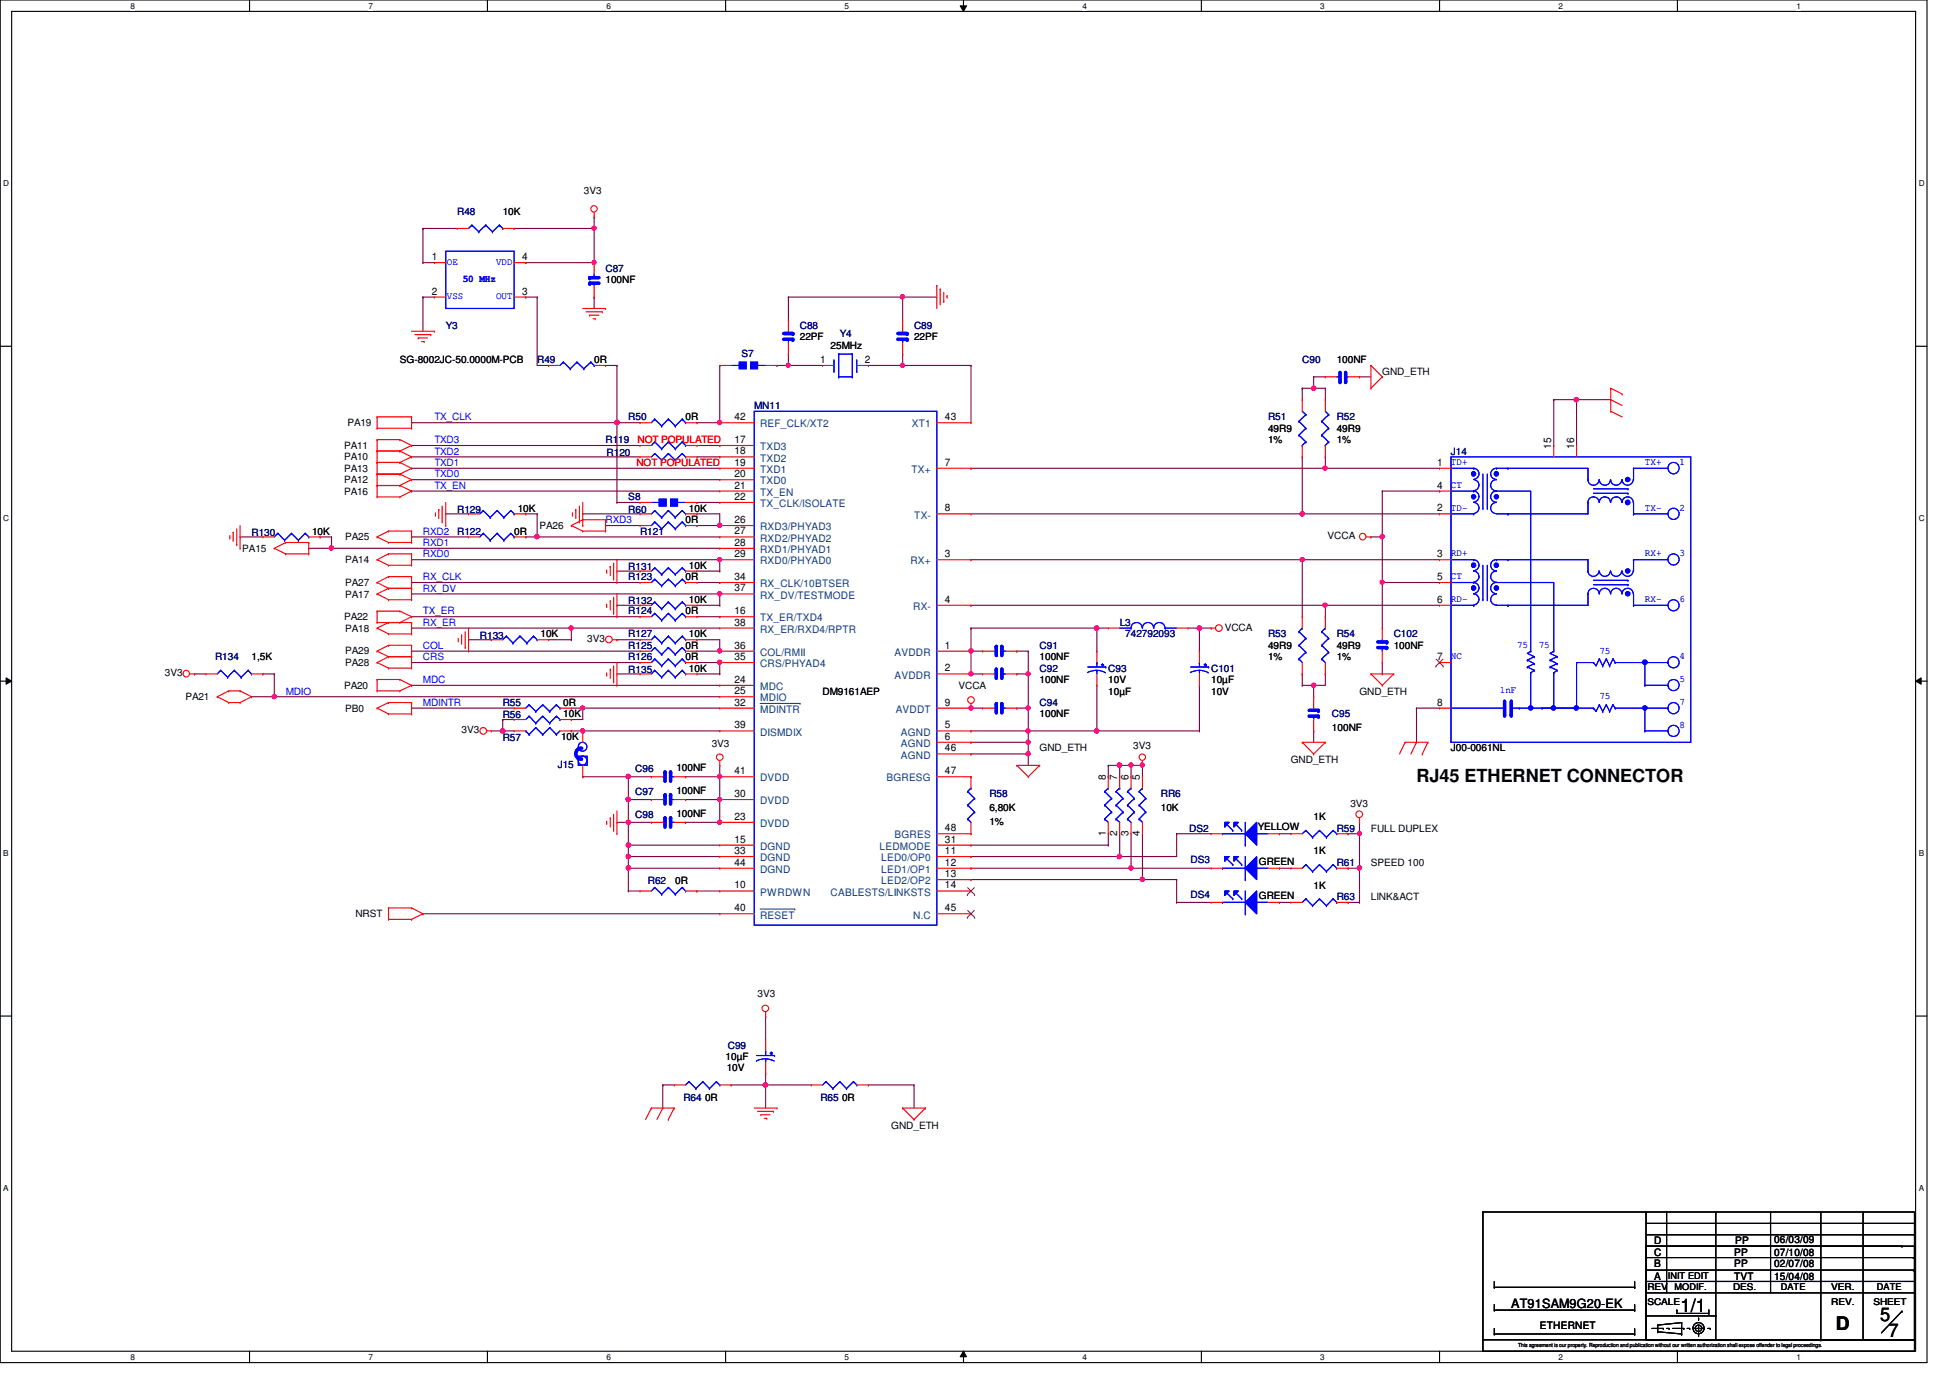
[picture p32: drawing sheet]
<svg xmlns="http://www.w3.org/2000/svg" width="297mm" height="210mm" viewBox="0 0 297 210" stroke-linecap="round" stroke-linejoin="round" font-family="sans-serif">
<defs><g id="words">
<g font-size="2.8">
<text x="215.8" y="119.2">RJ45 ETHERNET CONNECTOR</text>
<text x="256" y="199.9">1/1</text>
<text x="279.7" y="202.5">D</text>
<text x="286.4" y="201.3">5</text>
<text x="287.7" y="203.7">7</text>
</g>
<text font-size="1.9" x="230.2" y="199.3">AT91SAM9G20-EK</text>
<g font-size="1.6">
<text x="65.8" y="39.6">1</text>
<text x="79.5" y="39.6">4</text>
<text x="65.8" y="44.9">2</text>
<text x="79.5" y="44.9">3</text>
<text x="124.9" y="55.3">1</text>
<text x="131.7" y="55.3">2</text>
<text x="111.9" y="64">42</text>
<text x="143.9" y="64">43</text>
<text x="111.9" y="67.5">17</text>
<text x="111.9" y="69.2">18</text>
<text x="111.9" y="71">19</text>
<text x="143.9" y="71">7</text>
<text x="218.9" y="71">1</text>
<text x="236.3" y="68.4" transform="rotate(-90 236.3 68.4)">15</text>
<text x="239.8" y="68.4" transform="rotate(-90 239.8 68.4)">16</text>
<text x="111.9" y="74.4">21</text>
<text x="111.9" y="72.7">20</text>
<text x="111.9" y="76.2">22</text>
<text x="143.9" y="77.9">8</text>
<text x="218.9" y="77.9">2</text>
<text x="218.9" y="74.4">4</text>
<text x="111.9" y="83.1">28</text>
<text x="111.9" y="81.4">27</text>
<text x="111.9" y="79.7">26</text>
<text x="111.9" y="88.3">34</text>
<text x="111.9" y="84.9">29</text>
<text x="143.9" y="84.9">3</text>
<text x="218.9" y="84.9">3</text>
<text x="218.9" y="88.3">5</text>
<text x="111.9" y="93.6">16</text>
<text x="111.9" y="90.1">37</text>
<text x="111.9" y="95.3">38</text>
<text x="143.9" y="91.8">4</text>
<text x="218.9" y="91.8">6</text>
<text x="111.9" y="98.8">36</text>
<text x="111.9" y="100.5">35</text>
<text x="143.9" y="98.8">1</text>
<text x="218.9" y="100.5">7</text>
<text x="111.9" y="104">24</text>
<text x="111.9" y="105.7">25</text>
<text x="111.9" y="107.5">32</text>
<text x="143.9" y="102.3">2</text>
<text x="143.9" y="107.5">9</text>
<text x="218.9" y="107.5">8</text>
<text x="111.9" y="111">39</text>
<text x="143.9" y="111">5</text>
<text x="143.9" y="112.7">6</text>
<text x="111.9" y="117.9">41</text>
<text x="143.9" y="114.5">46</text>
<text x="143.9" y="117.9">47</text>
<text x="168.4" y="118.8" transform="rotate(-90 168.4 118.8)">8</text>
<text x="170.2" y="118.8" transform="rotate(-90 170.2 118.8)">7</text>
<text x="171.9" y="118.8" transform="rotate(-90 171.9 118.8)">6</text>
<text x="173.6" y="118.8" transform="rotate(-90 173.6 118.8)">5</text>
<text x="111.9" y="121.4">30</text>
<text x="111.9" y="124.9">23</text>
<text x="111.9" y="131.9">44</text>
<text x="111.9" y="128.4">15</text>
<text x="111.9" y="130.1">33</text>
<text x="143.9" y="126.6">48</text>
<text x="143.9" y="131.9">12</text>
<text x="143.9" y="130.1">11</text>
<text x="143.9" y="128.4">31</text>
<text x="168.4" y="127.3" transform="rotate(-90 168.4 127.3)">1</text>
<text x="170.2" y="127.3" transform="rotate(-90 170.2 127.3)">2</text>
<text x="171.9" y="127.3" transform="rotate(-90 171.9 127.3)">3</text>
<text x="173.6" y="127.3" transform="rotate(-90 173.6 127.3)">4</text>
<text x="111.9" y="135.3">10</text>
<text x="143.9" y="133.6">13</text>
<text x="143.9" y="135.3">14</text>
<text x="111.9" y="138.8">40</text>
<text x="143.9" y="138.8">45</text>
<text x="252" y="191.3">C</text>
<text x="252" y="189.5">D</text>
<text x="264.2" y="191.3">PP</text>
<text x="264.3" y="189.5">PP</text>
<text x="270.3" y="191.3">07/10/08</text>
<text x="270.3" y="189.4">06/03/09</text>
<text x="252" y="194.9">A</text>
<text x="252" y="193">B</text>
<text x="264.2" y="194.9">TVT</text>
<text x="264.2" y="193">PP</text>
<text x="270.3" y="194.9">15/04/08</text>
<text x="270.3" y="193">02/07/08</text>
<text x="234.6" y="202.4">ETHERNET</text>
</g>
<g font-size="1.6" fill="#003f7f">
<text x="115.8" y="65.1">REF_CLK/XT2</text>
<text x="138.9" y="65.1">XT1</text>
<text x="115.8" y="68.6">TXD3</text>
<text x="115.8" y="70.3">TXD2</text>
<text x="115.8" y="75.5">TX_EN</text>
<text x="115.8" y="73.8">TXD0</text>
<text x="115.8" y="72.1">TXD1</text>
<text x="115.8" y="77.3">TX_CLK/ISOLATE</text>
<text x="138.9" y="72.1">TX+</text>
<text x="115.8" y="82.5">RXD2/PHYAD2</text>
<text x="115.8" y="80.8">RXD3/PHYAD3</text>
<text x="139.3" y="79">TX-</text>
<text x="115.8" y="89.5">RX_CLK/10BTSER</text>
<text x="115.8" y="86">RXD0/PHYAD0</text>
<text x="115.8" y="84.2">RXD1/PHYAD1</text>
<text x="138.7" y="86">RX+</text>
<text x="115.8" y="94.7">TX_ER/TXD4</text>
<text x="115.8" y="91.2">RX_DV/TESTMODE</text>
<text x="139.1" y="92.9">RX-</text>
<text x="115.8" y="99.9">COL/RMII</text>
<text x="115.8" y="96.4">RX_ER/RXD4/RPTR</text>
<text x="115.8" y="101.6">CRS/PHYAD4</text>
<text x="136.3" y="99.9">AVDDR</text>
<text x="115.8" y="105.1">MDC</text>
<text x="115.8" y="106.8">MDIO</text>
<text x="136.3" y="103.4">AVDDR</text>
<text x="115.8" y="108.6">MDINTR</text>
<text x="115.8" y="112.1">DISMDIX</text>
<text x="136.4" y="108.6">AVDDT</text>
<text x="137.2" y="112.1">AGND</text>
<text x="137.2" y="113.8">AGND</text>
<text x="115.8" y="119">DVDD</text>
<text x="135" y="119">BGRESG</text>
<text x="137.2" y="115.6">AGND</text>
<text x="115.8" y="122.5">DVDD</text>
<text x="115.8" y="126">DVDD</text>
<text x="115.8" y="129.5">DGND</text>
<text x="115.8" y="131.2">DGND</text>
<text x="134" y="129.5">LEDMODE</text>
<text x="134.2" y="131.2">LED0/OP0</text>
<text x="136.3" y="127.7">BGRES</text>
<text x="115.8" y="133">DGND</text>
<text x="115.8" y="136.4">PWRDWN</text>
<text x="126.5" y="136.4">CABLESTS/LINKSTS</text>
<text x="134.2" y="134.7">LED2/OP2</text>
<text x="134.2" y="133">LED1/OP1</text>
<text x="115.8" y="139.9">RESET</text>
<text x="139.1" y="139.9">N.C</text>
</g>
<g font-size="1.5">
<text x="88.9" y="29.6">3V3</text>
<text x="76.6" y="32.7">10K</text>
<text x="92.2" y="43.1">100NF</text>
<text x="121.8" y="51.9">22PF</text>
<text x="126.5" y="53.1">25MHz</text>
<text x="139.2" y="51.9">22PF</text>
<text x="60.9" y="55.3">SG-8002JC-50.0000M-PCB</text>
<text x="90.5" y="55.3">0R</text>
<text x="203.6" y="55.3">100NF</text>
<text x="210.6" y="57.1">GND_ETH</text>
<text x="52.9" y="64.9">PA19</text>
<text x="104.4" y="64.1">0R</text>
<text x="193.2" y="65.8">49R9</text>
<text x="203.6" y="65.8">49R9</text>
<text x="52.4" y="71.8">PA13</text>
<text x="52.4" y="70.1">PA10</text>
<text x="52.4" y="68.4">PA11</text>
<text x="193.2" y="67.5">1%</text>
<text x="203.6" y="67.5">1%</text>
<text x="52.4" y="73.6">PA12</text>
<text x="52.4" y="75.4">PA16</text>
<text x="78.9" y="77.9">10K</text>
<text x="104.9" y="77.9">10K</text>
<text x="47.5" y="81.4">10K</text>
<text x="52.6" y="82.3">PA25</text>
<text x="78.3" y="81.4">0R</text>
<text x="82.2" y="80.6">PA26</text>
<text x="104.4" y="79.7">0R</text>
<text x="202.2" y="82.1">VCCA</text>
<text x="36.9" y="84">PA15</text>
<text x="52.6" y="85.8">PA14</text>
<text x="52.6" y="89.2">PA27</text>
<text x="104.4" y="88.4">0R</text>
<text x="104.9" y="86.7">10K</text>
<text x="52.4" y="94.5">PA22</text>
<text x="52.6" y="91">PA17</text>
<text x="104.4" y="93.6">0R</text>
<text x="104.9" y="91.9">10K</text>
<text x="38.3" y="100.6">1,5K</text>
<text x="52.6" y="96.2">PA18</text>
<text x="52.6" y="99.7">PA29</text>
<text x="52.6" y="101.4">PA28</text>
<text x="82.3" y="97.1">10K</text>
<text x="89.4" y="97.8">3V3</text>
<text x="104.4" y="98.8">0R</text>
<text x="104.4" y="100.6">0R</text>
<text x="104.9" y="97.1">10K</text>
<text x="158.4" y="100.6">100NF</text>
<text x="186.6" y="96.1">VCCA</text>
<text x="193.2" y="98.8">49R9</text>
<text x="193.2" y="100.6">1%</text>
<text x="203.6" y="98.8">49R9</text>
<text x="203.6" y="100.6">1%</text>
<text x="212.3" y="98.8">100NF</text>
<text x="25.1" y="103">3V3</text>
<text x="28.2" y="106.6">PA21</text>
<text x="52.4" y="104.9">PA20</text>
<text x="85.8" y="107.5">0R</text>
<text x="104.9" y="102.3">10K</text>
<text x="125.3" y="105.8">DM9161AEP</text>
<text x="146" y="104.9">VCCA</text>
<text x="158.4" y="104.1">100NF</text>
<text x="168.8" y="104.1">10V</text>
<text x="168.8" y="105.8">10µF</text>
<text x="184.5" y="105.8">10V</text>
<text x="184.5" y="104.1">10µF</text>
<text x="207.1" y="105.8">GND_ETH</text>
<text x="52.6" y="108.4">PB0</text>
<text x="70.3" y="111.7">3V3</text>
<text x="85.5" y="112.7">10K</text>
<text x="85.8" y="109.3">10K</text>
<text x="108.4" y="113.8">3V3</text>
<text x="158.4" y="109.3">100NF</text>
<text x="202.9" y="111.3">100NF</text>
<text x="103" y="117.4">100NF</text>
<text x="158.4" y="114.5">GND_ETH</text>
<text x="172.6" y="114.1">3V3</text>
<text x="196.6" y="116.2">GND_ETH</text>
<text x="221" y="114.5">J00-0061NL</text>
<text x="103" y="124.4">100NF</text>
<text x="103" y="120.9">100NF</text>
<text x="150.7" y="123.5">6,80K</text>
<text x="150.7" y="125.6">1%</text>
<text x="176.8" y="123.5">10K</text>
<text x="200.1" y="124.9">1K</text>
<text x="205.7" y="122.9">3V3</text>
<text x="191.6" y="126.5">YELLOW</text>
<text x="191.8" y="131.7">GREEN</text>
<text x="200.1" y="130.1">1K</text>
<text x="208.8" y="131.9">SPEED 100</text>
<text x="208.8" y="126.7">FULL DUPLEX</text>
<text x="102.9" y="134.7">0R</text>
<text x="191.8" y="136.9">GREEN</text>
<text x="200.1" y="135.4">1K</text>
<text x="208.8" y="137.1">LINK&amp;ACT</text>
<text x="54.1" y="139.7">NRST</text>
<text x="115.4" y="151.9">3V3</text>
<text x="110.5" y="161.5">10µF</text>
<text x="107.4" y="167.7">0R</text>
<text x="110.7" y="163.2">10V</text>
<text x="128.3" y="167.7">0R</text>
<text x="135.8" y="171.9">GND_ETH</text>
</g>
<g font-size="1.5" fill="#00007f">
<text x="69.6" y="32.7">R48</text>
<text x="92.2" y="41.4">C87</text>
<text x="67.9" y="50.1">Y3</text>
<text x="121.8" y="50.1">C88</text>
<text x="127.9" y="51.3">Y4</text>
<text x="139.2" y="50.1">C89</text>
<text x="81.8" y="55.3">R49</text>
<text x="112.9" y="54.4">S7</text>
<text x="198.4" y="55.3">C90</text>
<text x="95.7" y="64.1">R50</text>
<text x="114.9" y="62.3">MN11</text>
<text x="193.2" y="64.1">R51</text>
<text x="203.6" y="64.1">R52</text>
<text x="92.2" y="67.5">R1</text>
<text x="92.4" y="69.4">R1</text>
<text x="94.2" y="67.5">19</text>
<text x="94.4" y="69.4">20</text>
<text x="221" y="69.3">J14</text>
<text x="95.7" y="76.2">S8</text>
<text x="38.3" y="81.6">R130</text>
<text x="69.6" y="78.1">R129</text>
<text x="69.6" y="81.4">R122</text>
<text x="95.7" y="78.1">R60</text>
<text x="97.5" y="81.4">R121</text>
<text x="95.7" y="86.8">R131</text>
<text x="95.7" y="88.4">R123</text>
<text x="95.7" y="92">R132</text>
<text x="95.7" y="93.6">R124</text>
<text x="170.6" y="95.3">L3</text>
<text x="32.8" y="100.6">R134</text>
<text x="73.1" y="97.3">R133</text>
<text x="95.7" y="98.8">R125</text>
<text x="95.7" y="97.1">R127</text>
<text x="95.7" y="100.6">R126</text>
<text x="158.4" y="98.8">C91</text>
<text x="171.4" y="97.1">742792093</text>
<text x="193.2" y="97.1">R53</text>
<text x="203.6" y="97.1">R54</text>
<text x="212.3" y="97.1">C102</text>
<text x="76.6" y="107.5">R55</text>
<text x="95.7" y="102.5">R135</text>
<text x="158.4" y="102.3">C92</text>
<text x="158.4" y="107.5">C94</text>
<text x="168.8" y="102.3">C93</text>
<text x="184.5" y="102.3">C101</text>
<text x="76.6" y="109.4">R56</text>
<text x="76.6" y="112.9">R57</text>
<text x="202.9" y="109.3">C95</text>
<text x="85" y="116.9">J15</text>
<text x="96.8" y="117.6">C96</text>
<text x="96.8" y="124.6">C98</text>
<text x="96.8" y="121.1">C97</text>
<text x="150.7" y="121.5">R58</text>
<text x="176.8" y="121.5">RR6</text>
<text x="181.1" y="126.7">DS2</text>
<text x="181.4" y="131.5">DS3</text>
<text x="203.6" y="131.9">R61</text>
<text x="203.6" y="126.7">R59</text>
<text x="98.7" y="134.7">R62</text>
<text x="181.4" y="136.7">DS4</text>
<text x="203.6" y="137.1">R63</text>
<text x="110.9" y="159.7">C99</text>
<text x="104.1" y="167.7">R64</text>
<text x="125" y="167.7">R65</text>
</g>
<g font-size="1.5" fill="#00f">
<text x="68.1" y="40.4">OE</text>
<text x="75.6" y="40.4">VDD</text>
<text x="68.1" y="45.6">VSS</text>
<text x="70.5" y="43">50 MHz</text>
<text x="75.6" y="45.6">OUT</text>
<text x="66.2" y="64.1">TX_CLK</text>
<text x="66.2" y="71">TXD1</text>
<text x="66.2" y="67.5">TXD3</text>
<text x="66.2" y="69.3">TXD2</text>
<text x="221" y="70.8">TD+</text>
<text x="250.6" y="70.8">TX+</text>
<text x="255.8" y="70.8">1</text>
<text x="66.2" y="74.5">TX_EN</text>
<text x="66.2" y="72.7">TXD0</text>
<text x="221" y="74.3">CT</text>
<text x="221" y="77.8">TD-</text>
<text x="250.6" y="77.8">TX-</text>
<text x="255.8" y="77.8">2</text>
<text x="64.4" y="81.4">RXD2</text>
<text x="64.4" y="83.2">RXD1</text>
<text x="92.2" y="79.7">RXD3</text>
<text x="64.4" y="84.9">RXD0</text>
<text x="64.4" y="88.4">RX_CLK</text>
<text x="221" y="88.2">CT</text>
<text x="221" y="84.8">RD+</text>
<text x="250.6" y="84.8">RX+</text>
<text x="255.8" y="84.8">3</text>
<text x="64.4" y="90.1">RX_DV</text>
<text x="64.4" y="93.6">TX_ER</text>
<text x="64.4" y="95.3">RX_ER</text>
<text x="221" y="91.7">RD-</text>
<text x="250.6" y="91.7">RX-</text>
<text x="255.8" y="91.7">6</text>
<text x="64.4" y="98.8">COL</text>
<text x="64.4" y="100.6">CRS</text>
<text x="221" y="100.4">NC</text>
<text x="231.1" y="98.7">75</text>
<text x="234.4" y="98.7">75</text>
<text x="243.6" y="99.7">75</text>
<text x="255.8" y="100.4">4</text>
<text x="43.5" y="105.8">MDIO</text>
<text x="64.4" y="107.5">MDINTR</text>
<text x="64.4" y="104.1">MDC</text>
<text x="228.5" y="105.6">1nF</text>
<text x="243.6" y="106.5">75</text>
<text x="255.8" y="103.9">5</text>
<text x="255.8" y="107.4">7</text>
<text x="255.8" y="110.8">8</text>
</g>
<g font-size="1.5" fill="#f00">
<text x="96.9" y="71">NOT POPULATED</text>
<text x="97.1" y="67.5">NOT POPULATED</text>
</g>
<g font-size="1.4">
<text x="250.9" y="196.5">REV</text>
<text x="254.1" y="194.8">INIT EDIT</text>
<text x="255.1" y="196.5">MODIF.</text>
<text x="264" y="196.5">DES.</text>
<text x="271.3" y="196.5">DATE</text>
<text x="278.9" y="196.5">VER.</text>
<text x="285.9" y="196.5">DATE</text>
<text x="250.9" y="198.8">SCALE</text>
<text x="278.9" y="198.8">REV.</text>
<text x="285.4" y="198.8">SHEET</text>
</g>
<g font-size="1.3">
<text x="19.9" y="1.4">8</text>
<text x="56.1" y="1.4">7</text>
<text x="92.4" y="1.4">6</text>
<text x="128.6" y="1.4">5</text>
<text x="164.9" y="1.4">4</text>
<text x="201.1" y="1.4">3</text>
<text x="237.4" y="1.4">2</text>
<text x="273.6" y="1.4">1</text>
<text x=".5" y="28.4">D</text>
<text x="292.3" y="28.4">D</text>
<text x=".5" y="79.4">C</text>
<text x="292.3" y="79.4">C</text>
<text x=".5" y="130.4">B</text>
<text x="292.3" y="130.4">B</text>
<text x=".5" y="181.4">A</text>
<text x="292.3" y="181.4">A</text>
<text x="19.9" y="207.2">8</text>
<text x="56.1" y="207.2">7</text>
<text x="92.4" y="207.2">6</text>
<text x="128.6" y="207.2">5</text>
<text x="164.9" y="207.2">4</text>
<text x="201.1" y="207.2">3</text>
<text x="237.4" y="207.2">2</text>
<text x="273.6" y="207.2">1</text>
</g>
<g font-size=".8">
<text x="231.3" y="205.2">This agreement iiis our property. Reproduction and publication without our written authorization shall expose offender to lllegal proceedings.</text>
<text x="231.3" y="205.2">This agreement s our property. Reproduction and publication without our written authorization shall expose offender to egal proceedings.</text>
</g>
</g></defs>
<path d="M0 0h293.5v207.6h-293.5zM1.8 1.7h290v204.1h-290z" fill="none" stroke="#000" stroke-width=".17"/>
<g fill="#fff">
<path d="M19.9 .2h.7v1.4h-.7z"/>
<path d="M19.9 206h.7v1.4h-.7z"/>
</g>
<path d="M38 0v1.7M38 205.8v1.8" fill="none" stroke="#000" stroke-width=".17"/>
<g fill="#fff">
<path d="M56.1 .2h.7v1.4h-.7z"/>
<path d="M56.1 206h.7v1.4h-.7z"/>
</g>
<path d="M74.2 0v1.7M74.2 205.8v1.8" fill="none" stroke="#000" stroke-width=".17"/>
<g fill="#fff">
<path d="M92.4 .2h.6v1.4h-.6z"/>
<path d="M92.4 206h.6v1.4h-.6z"/>
</g>
<path d="M110.5 0v1.7M110.5 205.8v1.8" fill="none" stroke="#000" stroke-width=".17"/>
<g fill="#fff">
<path d="M128.6 .2h.7v1.4h-.7z"/>
<path d="M128.6 206h.7v1.4h-.7z"/>
</g>
<path d="M146.8 0v1.7M146.8 205.8v1.8" fill="none" stroke="#000" stroke-width=".17"/>
<path d="M146.3 .9h.9l-.4 .8zM146.8 205.8l.4 .9h-.9z" fill="#000"/>
<path d="M146.3 .9h.9l-.4 .8zM146.8 205.8l.4 .9h-.9z" fill="none" stroke="#000" stroke-width=".15"/>
<g fill="#fff">
<path d="M164.9 .2h.7v1.4h-.7z"/>
<path d="M164.9 206h.7v1.4h-.7z"/>
</g>
<path d="M183 0v1.7M183 205.8v1.8" fill="none" stroke="#000" stroke-width=".17"/>
<g fill="#fff">
<path d="M201.1 .2h.7v1.4h-.7z"/>
<path d="M201.1 206h.7v1.4h-.7z"/>
</g>
<path d="M219.3 0v1.7M219.3 205.8v1.8" fill="none" stroke="#000" stroke-width=".17"/>
<g fill="#fff">
<path d="M237.4 .2h.7v1.4h-.7z"/>
<path d="M237.4 206h.7v1.4h-.7z"/>
</g>
<path d="M255.5 0v1.7M255.5 205.8v1.8" fill="none" stroke="#000" stroke-width=".17"/>
<g fill="#fff">
<path d="M273.6 .2h.7v1.4h-.7z"/>
<path d="M273.6 206h.7v1.4h-.7z"/>
<path d="M.5 27.2h.9v1.4h-.9z"/>
<path d="M292.3 27.2h.9v1.4h-.9z"/>
<path d="M.5 78.2h.9v1.4h-.9z"/>
<path d="M292.3 78.2h.9v1.4h-.9z"/>
</g>
<path d="M0 52.7h1.8M291.8 52.7h1.7" fill="none" stroke="#000" stroke-width=".17"/>
<g fill="#fff">
<path d="M.5 129.2h.8v1.4h-.8z"/>
<path d="M292.3 129.2h.8v1.4h-.8z"/>
</g>
<path d="M0 103.8h1.8M291.8 103.8h1.7" fill="none" stroke="#000" stroke-width=".17"/>
<path d="M.9 103.3l.9 .5-.9 .4zM291.8 103.8l.8-.5v.9z" fill="#000"/>
<path d="M.9 103.3l.9 .5-.9 .4zM291.8 103.8l.8-.5v.9z" fill="none" stroke="#000" stroke-width=".15"/>
<g fill="#fff">
<path d="M.5 180.3h.8v1.4h-.8z"/>
<path d="M292.3 180.3h.8v1.4h-.8z"/>
</g>
<path d="M0 154.8h1.8M291.8 154.8h1.7" fill="none" stroke="#000" stroke-width=".17"/>
<path d="M236.7 60.9h.1M236.7 60.9v7M240.2 60.9h.1M240.2 60.9v7M240.2 60.9h5.2M215.8 107.9h.1M215.8 107.9h3.5" fill="none" stroke="#7f003f" stroke-width=".17"/>
<circle cx="240.1" cy="60.9" r=".34" fill="#f0f"/>
<circle cx="240.1" cy="60.9" r=".34" fill="none" stroke="#f0f" stroke-width=".17"/>
<path d="M198.4 78.3h.1M198.4 78.3h20.9M215.8 107.9h.1M215.8 107.9v5.2" fill="none" stroke="#7f003f" stroke-width=".17"/>
<circle cx="198.4" cy="78.3" r=".34" fill="#f0f"/>
<circle cx="198.4" cy="78.3" r=".34" fill="none" stroke="#f0f" stroke-width=".17"/>
<path d="M147.9 114.9h.1M147.9 114.9h8.7M156.6 111.3h.1M156.6 111.3h10.5" fill="none" stroke="#7f003f" stroke-width=".17"/>
<circle cx="156.6" cy="114.8" r=".33" fill="#f0f"/>
<circle cx="156.6" cy="114.8" r=".33" fill="none" stroke="#f0f" stroke-width=".17"/>
<path d="M147.9 99.2h.1M147.9 99.2v3.5M210.6 88.7h.1M210.6 88.7h8.7" fill="none" stroke="#7f003f" stroke-width=".17"/>
<circle cx="147.9" cy="99.1" r=".34" fill="#f0f"/>
<circle cx="147.9" cy="99.1" r=".34" fill="none" stroke="#f0f" stroke-width=".17"/>
<path d="M147.9 99.2h.1M147.9 99.2h1.8M147.9 102.7h.1M147.9 102.7h1.8" fill="none" stroke="#7f003f" stroke-width=".17"/>
<circle cx="147.9" cy="102.6" r=".33" fill="#f0f"/>
<circle cx="147.9" cy="102.6" r=".33" fill="none" stroke="#f0f" stroke-width=".17"/>
<path d="M147.9 107.9h.1M147.9 107.9h1.8" fill="none" stroke="#7f003f" stroke-width=".17"/>
<circle cx="147.9" cy="107.8" r=".33" fill="#f0f"/>
<circle cx="147.9" cy="107.8" r=".33" fill="none" stroke="#f0f" stroke-width=".17"/>
<path d="M95.7 132.2h.1M95.7 121.8h.1M95.7 132.2h13.9M95.7 121.8h3.5" fill="none" stroke="#7f003f" stroke-width=".17"/>
<circle cx="95.7" cy="121.8" r=".33" fill="#f0f"/>
<circle cx="95.7" cy="121.8" r=".33" fill="none" stroke="#f0f" stroke-width=".17"/>
<path d="M109.6 121.8h.1M109.6 121.8v3.5" fill="none" stroke="#7f003f" stroke-width=".17"/>
<circle cx="109.6" cy="121.8" r=".32" fill="#f0f"/>
<circle cx="109.6" cy="121.8" r=".32" fill="none" stroke="#f0f" stroke-width=".17"/>
<path d="M109.6 118.3h.1M109.6 118.3v3.5" fill="none" stroke="#7f003f" stroke-width=".17"/>
<circle cx="109.6" cy="118.3" r=".33" fill="#f0f"/>
<circle cx="109.6" cy="118.3" r=".33" fill="none" stroke="#f0f" stroke-width=".17"/>
<path d="M41.8 106.1h.1M41.8 106.1h67.8M62.7 104.4h.1M62.7 104.4h46.9M95.7 118.3h.1M95.7 118.3v7M95.7 121.8h.1" fill="none" stroke="#7f003f" stroke-width=".17"/>
<circle cx="95.7" cy="121.8" r=".33" fill="#f0f"/>
<circle cx="95.7" cy="121.8" r=".33" fill="none" stroke="#f0f" stroke-width=".17"/>
<path d="M95.7 128.7h.1M95.7 125.3h.1M95.7 130.5h.1M95.7 128.7h13.9M95.7 125.3h3.5M95.7 130.5h13.9" fill="none" stroke="#7f003f" stroke-width=".17"/>
<circle cx="95.7" cy="130.5" r=".34" fill="#f0f"/>
<circle cx="95.7" cy="130.5" r=".34" fill="none" stroke="#f0f" stroke-width=".17"/>
<path d="M62.7 90.5h.1M62.7 90.5h46.9M94 125.3h.1M94 125.3h1.7" fill="none" stroke="#7f003f" stroke-width=".17"/>
<circle cx="109.6" cy="90.4" r=".32" fill="#f0f"/>
<circle cx="109.6" cy="90.4" r=".32" fill="none" stroke="#f0f" stroke-width=".17"/>
<path d="M62.7 73.1h.1M62.7 73.1h46.9M87 95.7h.1M87 95.7h22.6" fill="none" stroke="#7f003f" stroke-width=".17"/>
<circle cx="87" cy="95.7" r=".33" fill="#f0f"/>
<circle cx="87" cy="95.7" r=".33" fill="none" stroke="#f0f" stroke-width=".17"/>
<path d="M62.7 71.3h.1M62.7 74.8h.1M62.7 71.3h46.9M62.7 74.8h46.9M50.5 83.5h.1M50.5 83.5h59.1" fill="none" stroke="#7f003f" stroke-width=".17"/>
<circle cx="50.5" cy="83.5" r=".33" fill="#f0f"/>
<circle cx="50.5" cy="83.5" r=".33" fill="none" stroke="#f0f" stroke-width=".17"/>
<path d="M62.7 85.3h.1M62.7 85.3h46.9" fill="none" stroke="#7f003f" stroke-width=".17"/>
<circle cx="109.6" cy="85.2" r=".32" fill="#f0f"/>
<circle cx="109.6" cy="85.2" r=".32" fill="none" stroke="#f0f" stroke-width=".17"/>
<g fill="none" stroke="#7f003f" stroke-width=".17">
<path d="M94 64.4h.1M94 64.4h3.5M198.4 85.3h.1M198.4 85.3v8.6M198.4 85.3h20.9M88.8 107.9h.1M88.8 107.9h20.8M198.4 102.7h.1M198.4 102.7v1.7M200.1 111.3h.1M200.1 104.4h.1M200.1 104.4v1.7"/>
<path d="M200.1 111.3v1.8M201.9 102.7h.1M201.9 102.7v1.7"/>
</g>
<circle cx="198.4" cy="85.2" r=".33" fill="#f0f"/>
<circle cx="198.4" cy="85.2" r=".33" fill="none" stroke="#f0f" stroke-width=".17"/>
<path d="M201.9 92.2h.1M201.9 92.2v1.7M201.9 92.2h17.4" fill="none" stroke="#7f003f" stroke-width=".17"/>
<circle cx="201.8" cy="92.2" r=".33" fill="#f0f"/>
<circle cx="201.8" cy="92.2" r=".33" fill="none" stroke="#f0f" stroke-width=".17"/>
<path d="M201.9 71.3h.1M201.9 71.3h17.4" fill="none" stroke="#7f003f" stroke-width=".17"/>
<circle cx="201.8" cy="71.3" r=".33" fill="#f0f"/>
<circle cx="201.8" cy="71.3" r=".33" fill="none" stroke="#f0f" stroke-width=".17"/>
<g fill="none" stroke="#7f003f" stroke-width=".17">
<path d="M198.4 59.1h.1M198.4 59.1v1.8M200.1 59.1h.1M200.1 59.1h1.8M201.9 59.1h.1M201.9 59.1v1.8M198.4 69.6h.1M198.4 69.6v8.7M201.9 69.6h.1M201.9 69.6v1.7M116.6 165.3h.1M116.6 165.3v3.5"/>
<path d="M116.6 165.3h7"/>
</g>
<circle cx="116.6" cy="165.3" r=".34" fill="#f0f"/>
<circle cx="116.6" cy="165.3" r=".34" fill="none" stroke="#f0f" stroke-width=".17"/>
<path d="M174 134h.1M174 134h5.2M194.9 132.2h.1M194.9 132.2h1.7M101 165.3h.1M101 165.3h1.7M101 165.3v3.5M111.4 165.3h.1M116.6 163.5h.1M116.6 163.5v1.8h-5.2" fill="none" stroke="#7f003f" stroke-width=".17"/>
<circle cx="174" cy="133.9" r=".33" fill="#f0f"/>
<circle cx="174" cy="133.9" r=".33" fill="none" stroke="#f0f" stroke-width=".17"/>
<path d="M172.3 132.2h.1M172.3 132.2h12.2M179.2 127h.1M179.2 127v3.5" fill="none" stroke="#7f003f" stroke-width=".17"/>
<circle cx="172.3" cy="132.2" r=".33" fill="#f0f"/>
<circle cx="172.3" cy="132.2" r=".33" fill="none" stroke="#f0f" stroke-width=".17"/>
<path d="M104.4 121.8h.1M104.4 121.8h5.2M170.6 130.5h.1M170.6 130.5h8.6M194.9 137.5h.1M194.9 127h.1M194.9 137.5h1.7M194.9 127h1.7" fill="none" stroke="#7f003f" stroke-width=".17"/>
<circle cx="170.5" cy="130.5" r=".34" fill="#f0f"/>
<circle cx="170.5" cy="130.5" r=".34" fill="none" stroke="#f0f" stroke-width=".17"/>
<path d="M104.4 125.3h.1M104.4 125.3h5.2M179.2 137.5h.1M179.2 127h.1M179.2 127h5.3M179.2 137.5h5.3M205.4 127h.1M205.4 127h1.7" fill="none" stroke="#7f003f" stroke-width=".17"/>
<circle cx="109.6" cy="125.2" r=".32" fill="#f0f"/>
<circle cx="109.6" cy="125.2" r=".32" fill="none" stroke="#f0f" stroke-width=".17"/>
<path d="M200.1 57.4h.1M200.1 57.4h1.8M200.1 57.4v1.7M207.1 57.4h.1M207.1 57.4h1.7M104.4 118.3h.1M104.4 118.3h5.2M147.9 128.7h.1M147.9 128.7h20.9M179.2 134h.1M179.2 134v3.5" fill="none" stroke="#7f003f" stroke-width=".17"/>
<circle cx="200.1" cy="59.1" r=".34" fill="#f0f"/>
<circle cx="200.1" cy="59.1" r=".34" fill="none" stroke="#f0f" stroke-width=".17"/>
<path d="M120.1 55.7h.1M120.1 55.7h5.2M137.5 53.9h.1M137.5 53.9v1.8" fill="none" stroke="#7f003f" stroke-width=".17"/>
<circle cx="137.5" cy="55.6" r=".32" fill="#f0f"/>
<circle cx="137.5" cy="55.6" r=".32" fill="none" stroke="#f0f" stroke-width=".17"/>
<path d="M120.1 53.9h.1M120.1 53.9v1.8M132.3 55.7h.1M132.3 55.7h5.2" fill="none" stroke="#7f003f" stroke-width=".17"/>
<circle cx="120.1" cy="55.6" r=".32" fill="#f0f"/>
<circle cx="120.1" cy="55.6" r=".32" fill="none" stroke="#f0f" stroke-width=".17"/>
<path d="M137.5 45.3h.1M137.5 45.3h5.2" fill="none" stroke="#7f003f" stroke-width=".17"/>
<circle cx="137.5" cy="45.2" r=".33" fill="#f0f"/>
<circle cx="137.5" cy="45.2" r=".33" fill="none" stroke="#f0f" stroke-width=".17"/>
<g fill="none" stroke="#7f003f" stroke-width=".17">
<path d="M120.1 45.3h.1M120.1 45.3v3.4M120.1 45.3h17.4M137.5 45.3h.1M137.5 55.7h.1M137.5 45.3v3.4M137.5 55.7h10.4M147.9 55.7h.1M147.9 55.7v8.7M200.1 104.4h.1M200.1 104.4h1.8M205.4 137.5h.1"/>
<path d="M205.4 137.5h1.7M116.6 154.9h.1M116.6 154.9v3.4"/>
</g>
<circle cx="200.1" cy="104.4" r=".33" fill="#f0f"/>
<circle cx="200.1" cy="104.4" r=".33" fill="none" stroke="#f0f" stroke-width=".17"/>
<path d="M167.1 95.7h.1M167.1 95.7v3.5M147.9 113.1h.1M147.9 113.1h8.7M139.2 165.3h.1M139.2 165.3v3.5" fill="none" stroke="#7f003f" stroke-width=".17"/>
<circle cx="167" cy="95.7" r=".34" fill="#f0f"/>
<circle cx="167" cy="95.7" r=".34" fill="none" stroke="#f0f" stroke-width=".17"/>
<path d="M154.9 102.7h.1M154.9 102.7h1.7M156.6 102.7h.1M156.6 102.7v5.2M132.3 165.3h.1M132.3 165.3h6.9" fill="none" stroke="#7f003f" stroke-width=".17"/>
<circle cx="156.6" cy="102.6" r=".32" fill="#f0f"/>
<circle cx="156.6" cy="102.6" r=".32" fill="none" stroke="#f0f" stroke-width=".17"/>
<path d="M154.9 99.2h.1M154.9 99.2h1.7M154.9 107.9h.1M154.9 107.9h1.7M156.6 111.3h.1M156.6 111.3v1.8" fill="none" stroke="#7f003f" stroke-width=".17"/>
<circle cx="156.6" cy="113.1" r=".33" fill="#f0f"/>
<circle cx="156.6" cy="113.1" r=".33" fill="none" stroke="#f0f" stroke-width=".17"/>
<circle cx="156.6" cy="111.3" r=".33" fill="#f0f"/>
<circle cx="156.6" cy="111.3" r=".33" fill="none" stroke="#f0f" stroke-width=".17"/>
<path d="M147.9 95.7h.1M147.9 95.7v3.5M167.1 95.7h.1M167.1 95.7h1.7M210.6 81.8h.1M210.6 81.8v6.9M156.6 114.9h.1M156.6 114.9v1.7" fill="none" stroke="#7f003f" stroke-width=".17"/>
<circle cx="210.5" cy="81.7" r=".33" fill="#f0f"/>
<circle cx="210.5" cy="81.7" r=".33" fill="none" stroke="#f0f" stroke-width=".17"/>
<path d="M167.1 104.4h.1M167.1 104.4v6.9" fill="none" stroke="#7f003f" stroke-width=".17"/>
<circle cx="167" cy="111.3" r=".34" fill="#f0f"/>
<circle cx="167" cy="111.3" r=".34" fill="none" stroke="#f0f" stroke-width=".17"/>
<path d="M90.5 34.8h.1M90.5 34.8v5.2M64.4 45.3h.1M64.4 45.3v5.2M64.4 45.3h1.8M80.1 45.3h.1M80.1 45.3h1.7M81.8 45.3h.1M81.8 45.3v10.4M92.2 55.7h.1M92.2 55.7h1.8" fill="none" stroke="#7f003f" stroke-width=".17"/>
<circle cx="90.5" cy="34.8" r=".32" fill="#f0f"/>
<circle cx="90.5" cy="34.8" r=".32" fill="none" stroke="#f0f" stroke-width=".17"/>
<path d="M64.4 40h.1M64.4 40h1.8M80.1 40h.1M80.1 40h10.4" fill="none" stroke="#7f003f" stroke-width=".17"/>
<circle cx="90.5" cy="40" r=".32" fill="#f0f"/>
<circle cx="90.5" cy="40" r=".32" fill="none" stroke="#f0f" stroke-width=".17"/>
<path d="M90.5 45.3h.1M90.5 45.3v1.7M94 64.4h.1M94 64.4v12.1" fill="none" stroke="#7f003f" stroke-width=".17"/>
<circle cx="94" cy="64.3" r=".34" fill="#f0f"/>
<circle cx="94" cy="64.3" r=".34" fill="none" stroke="#f0f" stroke-width=".17"/>
<g fill="none" stroke="#7f003f" stroke-width=".17">
<path d="M109.6 55.7h.1M109.6 55.7v8.7h-3.4M62.7 67.9h.1M62.7 69.6h.1M62.7 67.9h34.8M62.7 69.6h34.8M94 76.5h.1M94 76.5h3.5M106.2 76.5h.1M106.2 64.4h.1M106.2 76.5h3.4M62.7 81.8h.1"/>
<path d="M62.7 93.9h.1M62.7 88.7h.1M62.7 99.2h.1M62.7 81.8h8.7M62.7 93.9h34.8M62.7 88.7h34.8M62.7 99.2h34.8M92.2 80.1h.1M92.2 80.1h5.3M62.7 100.9h.1M62.7 100.9h34.8"/>
</g>
<circle cx="109.6" cy="64.3" r=".33" fill="#f0f"/>
<circle cx="109.6" cy="64.3" r=".33" fill="none" stroke="#f0f" stroke-width=".17"/>
<path d="M88.8 111.3h.1M88.8 111.3h20.8" fill="none" stroke="#7f003f" stroke-width=".17"/>
<circle cx="88.7" cy="111.3" r=".33" fill="#f0f"/>
<circle cx="88.7" cy="111.3" r=".33" fill="none" stroke="#f0f" stroke-width=".17"/>
<path d="M95.7 118.3h.1M95.7 118.3h3.5" fill="none" stroke="#7f003f" stroke-width=".17"/>
<circle cx="95.7" cy="118.3" r=".34" fill="#f0f"/>
<circle cx="95.7" cy="118.3" r=".34" fill="none" stroke="#f0f" stroke-width=".17"/>
<path d="M95.7 125.3h.1M95.7 125.3v3.4" fill="none" stroke="#7f003f" stroke-width=".17"/>
<circle cx="95.7" cy="125.2" r=".33" fill="#f0f"/>
<circle cx="95.7" cy="125.2" r=".33" fill="none" stroke="#f0f" stroke-width=".17"/>
<path d="M76.6 111.3h.1M76.6 111.3h1.7M95.7 130.5h.1M95.7 130.5v1.7" fill="none" stroke="#7f003f" stroke-width=".17"/>
<circle cx="76.6" cy="111.3" r=".34" fill="#f0f"/>
<circle cx="76.6" cy="111.3" r=".34" fill="none" stroke="#f0f" stroke-width=".17"/>
<path d="M76.6 109.6h.1M76.6 109.6h1.7M76.6 109.6v1.7M87 109.6h.1M88.8 107.9h.1M88.8 107.9v1.7h-1.8M64.4 139.2h.1M64.4 139.2h45.2" fill="none" stroke="#7f003f" stroke-width=".17"/>
<circle cx="88.7" cy="107.8" r=".32" fill="#f0f"/>
<circle cx="88.7" cy="107.8" r=".32" fill="none" stroke="#f0f" stroke-width=".17"/>
<path d="M94 55.7h.1M94 55.7v8.7h-31.3M62.7 64.4h.1M147.9 95.7h.1M147.9 95.7h19.2M156.6 107.9h.1M156.6 107.9v3.4" fill="none" stroke="#7f003f" stroke-width=".17"/>
<circle cx="156.6" cy="107.8" r=".32" fill="#f0f"/>
<circle cx="156.6" cy="107.8" r=".32" fill="none" stroke="#f0f" stroke-width=".17"/>
<g fill="none" stroke="#7f003f" stroke-width=".17">
<path d="M118.4 55.7h.1M118.4 55.7h1.7M147.9 71.3h.1M147.9 78.3h.1M147.9 71.3h54M147.9 78.3h50.5M236.7 60.9h.1M236.7 60.9h3.5M147.9 85.3h.1M147.9 92.2h.1M147.9 85.3h50.5M147.9 92.2h54"/>
<path d="M156.6 99.2h.1M156.6 99.2v3.5M87 107.9h.1M87 107.9h1.8M88.8 118.3h.1M88.8 118.3h6.9M147.9 111.3h.1M147.9 111.3h8.7M156.6 113.1h.1M156.6 113.1v1.8M198.4 104.4h.1M198.4 104.4h1.7"/>
<path d="M95.7 128.7h.1M95.7 128.7v1.8M205.4 132.2h.1M205.4 132.2h1.7"/>
</g>
<circle cx="95.7" cy="128.7" r=".34" fill="#f0f"/>
<circle cx="95.7" cy="128.7" r=".34" fill="none" stroke="#f0f" stroke-width=".17"/>
<path d="M198.4 59.1h.1M198.4 59.1h1.7M87 111.3h.1M87 111.3h1.8M95.7 135.7h.1M95.7 132.2h.1M95.7 135.7h1.8M95.7 132.2v3.5" fill="none" stroke="#7f003f" stroke-width=".17"/>
<circle cx="95.7" cy="132.2" r=".34" fill="#f0f"/>
<circle cx="95.7" cy="132.2" r=".34" fill="none" stroke="#f0f" stroke-width=".17"/>
<g fill="none" stroke="#7f003f" stroke-width=".17">
<path d="M64.4 34.8h.1M64.4 34.8h5.2M64.4 34.8v5.2M78.3 34.8h.1M90.5 33.1h.1M90.5 33.1v1.7h-12.2M181 95.7h1.7M182.7 95.7h.1M62.7 107.9h.1M62.7 107.9h15.6M74.8 111.3h1.8M76.6 111.3h.1"/>
<path d="M109.6 118.3h.1M109.6 116.6v1.7M168.8 118.3h.1M168.8 116.6v1.7M170.6 116.6h.1M170.6 116.6v1.7M172.3 116.6h.1M172.3 116.6h1.7M106.2 135.7h.1M106.2 135.7h3.4"/>
</g>
<circle cx="170.5" cy="116.5" r=".34" fill="#f0f"/>
<circle cx="170.5" cy="116.5" r=".34" fill="none" stroke="#f0f" stroke-width=".17"/>
<path d="M168.8 116.6h.1M168.8 116.6h1.8M172.3 116.6h.1M172.3 116.6v1.7" fill="none" stroke="#7f003f" stroke-width=".17"/>
<circle cx="172.3" cy="116.5" r=".33" fill="#f0f"/>
<circle cx="172.3" cy="116.5" r=".33" fill="none" stroke="#f0f" stroke-width=".17"/>
<path d="M170.6 116.6h.1M170.6 116.6h1.7M174 116.6h.1M174 116.6v1.7" fill="none" stroke="#7f003f" stroke-width=".17"/>
<circle cx="174" cy="116.5" r=".33" fill="#f0f"/>
<circle cx="174" cy="116.5" r=".33" fill="none" stroke="#f0f" stroke-width=".17"/>
<g fill="none" stroke="#7f003f" stroke-width=".17">
<path d="M147.9 134h.1M147.9 132.2h.1M147.9 130.5h.1M147.9 134h26.1M147.9 132.2h24.4M147.9 130.5h22.7M168.8 128.7h.1M168.8 127v1.7M170.6 130.5h.1M170.6 127v3.5M172.3 132.2h.1M172.3 127v5.2"/>
<path d="M174 134h.1M174 127v7M207.1 137.5h.1M207.1 127h.1M207.1 125.3v1.7M207.1 132.2v5.3"/>
</g>
<circle cx="207.1" cy="127" r=".32" fill="#f0f"/>
<circle cx="207.1" cy="127" r=".32" fill="none" stroke="#f0f" stroke-width=".17"/>
<path d="M207.1 132.2h.1M207.1 127v5.2" fill="none" stroke="#7f003f" stroke-width=".17"/>
<circle cx="207.1" cy="132.2" r=".33" fill="#f0f"/>
<circle cx="207.1" cy="132.2" r=".33" fill="none" stroke="#f0f" stroke-width=".17"/>
<g fill="none" stroke="#7f003f" stroke-width=".17">
<path d="M81.8 55.7h1.8M83.6 55.7h.1M106.2 67.9h3.4M106.2 69.6h3.4M109.6 67.9h.1M109.6 69.6h.1M81.8 81.8h.1M81.8 81.8h27.8M106.2 80.1h.1M106.2 80.1h3.4M106.2 88.7h3.4M106.2 93.9h3.4"/>
<path d="M106.2 99.2h3.4M109.6 88.7h.1M109.6 93.9h.1M109.6 99.2h.1"/>
</g>
<circle cx="109.6" cy="99.1" r=".33" fill="#f0f"/>
<circle cx="109.6" cy="99.1" r=".33" fill="none" stroke="#f0f" stroke-width=".17"/>
<path d="M106.2 100.9h3.4M109.6 100.9h.1" fill="none" stroke="#7f003f" stroke-width=".17"/>
<circle cx="109.6" cy="100.9" r=".33" fill="#f0f"/>
<circle cx="109.6" cy="100.9" r=".33" fill="none" stroke="#f0f" stroke-width=".17"/>
<path d="M94 97.5h.1M94 97.5h3.5M106.2 97.5h.1M106.2 97.5h3.4v1.7M109.6 99.2h.1M182.7 95.7h.1M182.7 95.7h1.8M182.7 95.7v3.5M184.5 95.7h.1" fill="none" stroke="#7f003f" stroke-width=".17"/>
<circle cx="182.7" cy="95.7" r=".34" fill="#f0f"/>
<circle cx="182.7" cy="95.7" r=".34" fill="none" stroke="#f0f" stroke-width=".17"/>
<path d="M210.6 74.8h8.7M219.3 74.8h.1M210.6 88.7h.1M210.6 88.7v7M167.1 111.3h15.6M182.7 111.3h.1M182.7 104.4h.1M182.7 104.4v6.9" fill="none" stroke="#7f003f" stroke-width=".17"/>
<circle cx="210.5" cy="88.7" r=".32" fill="#f0f"/>
<circle cx="210.5" cy="88.7" r=".32" fill="none" stroke="#f0f" stroke-width=".17"/>
<path d="M88.8 78.3h.1M88.8 78.3h8.7M106.2 78.3h.1M106.2 78.3h3.4v1.8M210.6 74.8h.1M210.6 74.8v7h-1.8M109.6 80.1h.1M208.8 81.8h.1M210.6 102.7h.1M210.6 100.9v1.8" fill="none" stroke="#7f003f" stroke-width=".17"/>
<circle cx="109.6" cy="80" r=".33" fill="#f0f"/>
<circle cx="109.6" cy="80" r=".33" fill="none" stroke="#f0f" stroke-width=".17"/>
<path d="M67.9 78.3h.1M67.9 78.3h3.5M81.8 78.3h.1M81.8 78.3v3.5" fill="none" stroke="#7f003f" stroke-width=".17"/>
<circle cx="81.8" cy="81.7" r=".34" fill="#f0f"/>
<circle cx="81.8" cy="81.7" r=".34" fill="none" stroke="#f0f" stroke-width=".17"/>
<g fill="none" stroke="#7f003f" stroke-width=".17">
<path d="M80.1 78.3h.1M80.1 78.3h1.7M36.6 81.8h.1M36.6 81.8h3.4M47 83.5h.1M48.8 81.8h.1M48.8 81.8h1.7M50.5 81.8h.1M50.5 81.8v1.7h-3.5M62.7 95.7h.1M62.7 95.7h24.3M71.4 97.5h.1"/>
<path d="M71.4 97.5h3.4M80.1 81.8h.1M80.1 81.8h1.7M83.6 97.5h3.4M87 97.5h.1M87 95.7h.1M87 95.7v1.8M94 87h.1M94 92.2h.1M94 87h3.5M94 92.2h3.5M106.2 87h3.4"/>
<path d="M106.2 92.2h3.4M109.6 87h.1M109.6 85.3h.1M109.6 92.2h.1M109.6 90.5h.1M109.6 85.3v1.7M109.6 90.5v1.7M41.8 102.7h.1M41.8 102.7v3.4M94 102.7h.1M94 102.7h3.5M106.2 102.7h3.4"/>
<path d="M109.6 102.7h.1M109.6 100.9h.1M109.6 100.9v1.8"/>
</g>
<circle cx="41.8" cy="106.1" r=".33" fill="#f0f"/>
<circle cx="41.8" cy="106.1" r=".33" fill="none" stroke="#f0f" stroke-width=".17"/>
<path d="M29.6 102.7h.1M29.6 102.7h1.8M38.3 106.1h.1M38.3 106.1h3.5M40 102.7h.1M40 102.7h1.8" fill="none" stroke="#7f003f" stroke-width=".17"/>
<g fill="none" stroke="#f00" stroke-width=".17">
<path d="M90.5 33.1h.1M90.5 32.3v.8M62.7 50.5h3.5M63.2 51h2.4M63.7 51.5h.1M63.7 51.5h1.4M64.2 52h.4M64.6 52h.1M65.6 51h.1M66.2 50.5h.1M88.8 47h3.4M89.3 47.5h2.4"/>
<path d="M89.8 48h.1M89.8 48h1.4M90.3 48.6h.4M90.7 48.6h.1M91.7 47.5h.1M92.2 47h.1M142.7 43.5h.1M142.7 43.5v3.5M143.2 44h.1M143.2 44v2.4M143.8 45.9h.1M143.8 44.5v1.4"/>
<path d="M144.3 45h.1M144.3 45v.4M208.8 55.7h.1M208.8 59.1h.1M208.8 55.7v3.4M208.8 55.7l1.8 1.7M210.6 57.4h.1M210.6 57.4l-1.8 1.7M245.4 59.1h.1M245.4 59.1v3.6M245.4 59.1l1.7 .9M57.4 74h.1"/>
<path d="M57.4 72.2h.1M57.4 70.4h.1M57.4 68.7h.1M57.4 67h.1M57.4 75.7h.1M57.4 65.2h.1M57.4 63.5h.1M57.4 72.2h3.5M57.4 74h3.5M57.4 63.5v1.7M57.4 67v8.7M57.4 70.4h3.5"/>
<path d="M57.4 68.7h3.5M57.4 67h3.5M57.4 75.7h3.5M57.4 63.5h5.3M57.4 65.2h5.3M60.9 72.2h.1M60.9 74h.1M60.9 70.4h.1M60.9 68.7h.1M60.9 67h.1M60.9 75.7h.1M60.9 72.2l1.8 .9"/>
<path d="M60.9 70.4l1.8 .9M60.9 68.7l1.8 .9M60.9 67l1.8 .9M60.9 74l1.8 .8M62.7 73.1h.1M62.7 71.3h.1M62.7 69.6h.1M62.7 67.9h.1M62.7 74.8h.1M62.7 63.5h.1M62.7 65.2h.1M62.7 73.1l-1.8 .9"/>
<path d="M62.7 71.3l-1.8 .9M62.7 69.6l-1.8 .8M62.7 67.9l-1.8 .8M62.7 74.8l-1.8 .9M62.7 63.5v1.7M66.3 78.5h.1M66.3 78.1v.4M66.8 77.6h.1M66.8 77.6v1.4M67.3 79.5h.1M67.3 77.1v2.4M67.9 76.5v3.6"/>
<path d="M87.2 78.5h.1M87.2 78.1v.4M87.7 77.6h.1M87.7 77.6v1.4M88.3 79.5h.1M88.3 77.1v2.4M88.8 79.2h.1M88.8 79.2l-1.8 .9M88.8 79.2h3.4M88.8 76.5v3.6M92.2 79.2h.1M92.2 79.2v1.7"/>
<path d="M245.4 62.7h.1M245.4 60.9h.1M245.4 62.7l1.7 .8M245.4 60.9l1.7 .9M247.1 60h.1M35 82h.1M35 81.6v.4M35.5 81.1h.1M35.5 81.1v1.4M36.1 83h.1M36.1 80.6v2.4M36.6 83.5h.1"/>
<path d="M36.6 80.1v3.4M41.8 83.5h.1M41.8 83.5l1.7 .9M43.5 82.6h.1M43.5 84.4h.1M43.5 84.4h3.5M43.5 82.6l-1.7 .9M43.5 82.6h3.5M47 82.6h.1M47 84.4h.1M47 82.6v1.8M57.4 85.3h.1"/>
<path d="M57.4 81.8h.1M57.4 88.7h.1M57.4 90.5h.1M57.4 95.7h.1M57.4 94.8h.1M57.4 93.1h.1M57.4 99.2h.1M57.4 93.1v1.7M57.4 85.3l1.8 .8M57.4 81.8l1.8 .8M57.4 88.7l1.8 .9M57.4 90.5l1.8 .9"/>
<path d="M57.4 94.8h5.3M57.4 95.7l1.8 .9M57.4 93.1h3.5M57.4 99.2l1.8 .8M59.2 84.4h.1M59.2 86.1h.1M59.2 80.9h.1M59.2 82.6h.1M59.2 87.8h.1M59.2 89.6h.1M59.2 91.4h.1M59.2 94.8h.1"/>
<path d="M59.2 96.6h.1M59.2 98.3h.1M59.2 84.4l-1.8 .9M59.2 84.4h3.5M59.2 86.1h3.5M59.2 82.6h3.5M59.2 80.9l-1.8 .9M59.2 80.9h3.5M59.2 87.8l-1.8 .9M59.2 87.8h3.5M59.2 89.6h3.5M59.2 89.6l-1.8 .9"/>
<path d="M59.2 91.4h3.5M59.2 94.8l-1.8 .9M59.2 96.6h3.5M59.2 98.3l-1.8 .9M59.2 98.3h3.5M60.9 93.1h.1M60.9 94.8h.1M60.9 93.1l1.8 .8M62.7 84.4h.1M62.7 86.1h.1M62.7 80.9h.1M62.7 82.6h.1"/>
<path d="M62.7 87.8h.1M62.7 89.6h.1M62.7 91.4h.1M62.7 94.8h.1M62.7 96.6h.1M62.7 93.9h.1M62.7 98.3h.1M62.7 80.9v1.7M62.7 84.4v1.7M62.7 87.8v3.6M62.7 94.8v1.8M62.7 98.3v3.5"/>
<path d="M62.7 93.9l-1.8 .9M67.9 80.1h.1M69.8 97.6h.1M69.8 97.2v.4M70.3 96.7h.1M70.3 96.7v1.4M70.9 98.6h.1M70.9 96.2v2.4M71.4 99.2h.1M71.4 95.7v3.5M87 80.1h.1M87 80.1l1.8 .8"/>
<path d="M88.8 80.9h.1M88.8 80.1h.1M88.8 80.9h3.4M92.2 80.9h.1M92.4 87.2h.1M92.4 92.4h.1M92.4 86.8v.4M92.4 92v.4M93 86.3h.1M93 91.5h.1M93 86.3v1.4M93 91.5v1.4"/>
<path d="M93.3 97.5h.7M93.5 88.2h.1M93.5 93.4h.1M93.5 85.8v2.4M93.5 91v2.4M94 97.5h.1M94 88.7h.1M94 93.9h.1M94 85.3v3.4M94 90.5v3.4M184.5 95.7h.1M184.5 95.7h.7"/>
<path d="M208.1 81.8h.7M208.8 81.8h.1M28.9 102.7h.7M29.6 102.7h.1M33.1 106.1h.1M33.1 106.1l1.7 .9M34.8 105.2h.1M34.8 107h.1M34.8 107h1.8M34.8 105.2h1.8M34.8 105.2l-1.7 .9M36.6 105.2h.1"/>
<path d="M36.6 107h.1M36.6 105.2l1.7 .9M38.3 106.1h.1M38.3 106.1l-1.7 .9M57.4 100.9h.1M57.4 107.9h.1M57.4 105.2h.1M57.4 103.5h.1M57.4 103.5v1.7M57.4 100.9l1.8 .9M57.4 107.9l1.8 .9M57.4 103.5h3.5"/>
<path d="M57.4 105.2h3.5M59.2 100h.1M59.2 101.8h.1M59.2 107h.1M59.2 108.8h.1M59.2 100h3.5M59.2 100l-1.8 .9M59.2 101.8h3.5M59.2 107l-1.8 .9M59.2 107h3.5M59.2 108.8h3.5M60.9 103.5h.1"/>
<path d="M60.9 105.2h.1M60.9 103.5l1.8 .9M62.7 100h.1M62.7 101.8h.1M62.7 107h.1M62.7 108.8h.1M62.7 104.4h.1M62.7 107v1.8M62.7 104.4l-1.8 .8M74.2 111.3h.6M74.8 111.3h.1M92.4 102.8h.1"/>
<path d="M92.4 102.5v.3M93 101.9h.1M93 101.9v1.4M93.5 103.9h.1M93.5 101.4v2.5M94 104.4h.1M94 100.9v3.5M109.6 116.6h.1M109.6 115.9v.7M147.9 107.9h.1M147.9 107.2v.7M154.9 116.6h.1"/>
<path d="M154.9 116.6h3.5M154.9 116.6l1.7 1.7M156.6 118.3h.1M158.4 116.6h.1M158.4 116.6l-1.8 1.7M174 116.6h.1M174 115.9v.7M198.4 113.1h.1M198.4 113.1h3.5M198.4 113.1l1.7 1.8M200.1 114.9h.1M201.9 113.1h.1"/>
<path d="M201.9 113.1l-1.8 1.8M208.8 102.7h.1M208.8 102.7h3.5M208.8 102.7l1.8 1.7M210.6 104.4h.1M212.3 102.7h.1M212.3 102.7l-1.7 1.7M214 113.1h.1M214 113.1l-.8 1.8M214 113.1h3.5M215.8 113.1h.1M215.8 113.1l-.9 1.8"/>
<path d="M216.7 114.9h.1M217.5 113.1h.1M217.5 113.1l-.8 1.8M59.2 138.3h.1M59.2 138.3h3.5M59.2 138.3v1.7M62.7 138.3h.1M62.7 138.3l1.7 .9M64.4 139.2h.1M64.4 139.2l-1.7 .8M92.4 125.4h.1M92.4 125.1v.3"/>
<path d="M93 124.6h.1M93 124.6v1.4M93.5 126.5h.1M93.5 124v2.5M94 127h.1M94 123.5v3.5M207.1 125.3h.1M207.1 124.6v.7M59.2 140h.1M59.2 140h3.5M62.7 140h.1M116.6 154.9h.1"/>
<path d="M116.6 154.1v.8M99.2 168.8h.1M99.2 168.8l-.9 1.7M99.2 168.8h3.5M101 168.8h.1M101 168.8l-.9 1.7M101.8 170.5h.1M102.7 168.8h.1M102.7 168.8l-.9 1.7M114.9 168.8h3.5M115.4 169.3h2.4M115.9 169.8h.1"/>
<path d="M115.9 169.8h1.4M116.4 170.3h.4M116.8 170.3h.1M117.8 169.3h.1M118.4 168.8h.1M137.5 168.8h.1M137.5 168.8h3.5M137.5 168.8l1.7 1.7M139.2 170.5h.1M141 168.8h.1M141 168.8l-1.8 1.7"/>
<circle cx="90.5" cy="31.8" r=".49"/>
<circle cx="92.7" cy="97.4" r=".51"/>
<circle cx="185.7" cy="95.7" r=".51"/>
<circle cx="207.6" cy="81.7" r=".5"/>
<circle cx="28.4" cy="102.6" r=".5"/>
<circle cx="73.6" cy="111.3" r=".51"/>
<circle cx="109.6" cy="115.3" r=".5"/>
<circle cx="147.9" cy="106.6" r=".51"/>
<circle cx="174" cy="115.3" r=".49"/>
<circle cx="207" cy="124" r=".51"/>
<circle cx="116.6" cy="153.6" r=".5"/>
</g>
<g fill="none" stroke="#000" stroke-width=".17">
<path d="M225.9 184.6h.1M225.9 184.6h24.8M225.9 184.6v19.5M227.6 199.6h.1M227.6 196.1h.1M227.6 195.2v.9M227.6 198.7v.9M227.6 199.6h21.4M227.6 196.1h21.4M249 199.6h.1M249 196.1h.1M249 195.2v.9"/>
<path d="M249 198.7v.9M250.7 189.8h40.9v14.3h-40.9zM250.7 184.6h40.9v19.5h-40.9zM250.7 186.4h40.9M250.7 193.5h40.8M250.7 191.6h40.8M250.7 189.8h39M250.7 188.1h40.9M250.7 196.9h40.9M250.7 195.2h40.9M253.9 184.6h.1M253.9 184.6v12.3"/>
<path d="M255.4 199.6h.1M255.4 199.6v.5h4.9M260.3 199.6h.1M260.3 199.6v.5M261.4 184.6h.1M261.4 184.6v19.5M269.7 184.6h.1M269.7 184.6v12.3M277.4 184.6v19.5M283.8 184.6h.1M283.8 184.6v19.5M289.7 189.8h.1"/>
<path d="M289.7 199.7h.1M289.7 199.7l-3.1 3.3M291.5 193.5h.1M291.5 191.6h.1M291.6 186.4h.1M291.6 188.1h.1M291.6 196.9h.1M291.6 195.2h.1M225.9 204.1h65.7v1.7h-65.7zM225.9 204.1h.1M227.6 203.2h.1M227.6 203.2h21.4"/>
<path d="M227.6 202.4v.8M249 203.2h.1M249 202.4v.8M250.7 200.4h10.7M251.6 202.4h1.8M252.5 202.9h.1M252.5 202.9l3.7 .3M253.4 202.4h.1M253.9 202.4h.4M254.3 202.4h.1M254.8 202.4h1.7M256.2 201.5h.1"/>
<path d="M256.2 203.2h.1M256.2 201.5l-3.7 .3v1.1M256.2 201.5v1.7M256.5 202.4h.1M257 202.4h.4M257.4 202.4h.1M257.9 202.4h1.7M258.7 200.8h.1M258.7 201.8h.1M258.7 200.8v.3M258.7 201.8v1.8M259.6 202.4h.1"/>
<path d="M260.1 202.4h.4M260.3 200.1h.1M260.5 202.4h.1M261.4 200.4h.1M277.4 204.1h.1"/>
<circle cx="258.7" cy="202.3" r=".85"/>
<circle cx="258.7" cy="202.3" r=".5"/>
</g>
<path d="M191.4 125.3v3.4l-1.7-1.7z" fill="#00f"/>
<path d="M191.4 125.3v3.4l-1.7-1.7z" fill="none" stroke="#00f" stroke-width=".17"/>
<path d="M188 125.3h.6l-.6 .7z" fill="#00f"/>
<path d="M188 125.3h.6l-.6 .7z" fill="none" stroke="#00f" stroke-width=".17"/>
<path d="M186.6 125.3h.6l-.6 .7z" fill="#00f"/>
<path d="M186.2 127h.1M186.2 127h3.5M186.6 125.3h.6l-.6 .7zM186.9 125.6l.9 .9M187.8 126.5h.1M188.3 125.6l.8 .9M189.1 126.5h.1M189.7 128.7h.1M189.7 125.3v3.4M191.4 127h.1M191.4 127h1.8" fill="none" stroke="#00f" stroke-width=".17"/>
<path d="M191.4 125.3v3.4l-1.7-1.7z" fill="#00f"/>
<path d="M191.4 125.3v3.4l-1.7-1.7z" fill="none" stroke="#00f" stroke-width=".17"/>
<path d="M188 125.3h.6l-.6 .7z" fill="#00f"/>
<path d="M188 125.3h.6l-.6 .7z" fill="none" stroke="#00f" stroke-width=".17"/>
<path d="M186.6 125.3h.6l-.6 .7z" fill="#00f"/>
<g fill="none" stroke="#00f" stroke-width=".17">
<path d="M99.7 63.8h.1M99.7 63.8l-.5 .6M99.7 63.8l1.1 1.1M100.8 64.9h.1M101.8 63.8h.1M101.8 63.8l1.1 1.1M101.8 63.8l-1 1.1M102.9 64.9h.1M103.9 63.8h.1M103.9 63.8l.5 .6M103.9 63.8l-1 1.1M104.4 64.4h.1"/>
<path d="M221 71.3h3.5M221 74.8h3.5M221 78.3h3.5M224.5 71.3a.85 .85 0 0 1 .8 .9 .85 .85 0 0 1-.9 .8M224.5 73.1a.85 .85 0 0 1 .8 .8 .85 .85 0 0 1-.9 .9M224.5 74.8a.85 .85 0 0 1 .8 .9 .85 .85 0 0 1-.9 .8M224.5 76.5a.85 .85 0 0 1 .8 .9 .85 .85 0 0 1-.9 .8M224.5 71.3h.1M224.5 74.8h.1M224.5 78.3h.1M225.9 77.4h.1M225.9 72.2v5.2"/>
<path d="M226.6 77.4h.1M226.6 72.2v5.2M228 71.3a.85 .85 0 0 0-.9 .9 .85 .85 0 0 0 .9 .8M228 73.1a.85 .85 0 0 0-.9 .8 .85 .85 0 0 0 .9 .9M228 74.8a.85 .85 0 0 0-.9 .8 .85 .85 0 0 0 .9 .9M228 76.5a.85 .85 0 0 0-.9 .9 .85 .85 0 0 0 .9 .8M228 71.3h.1M228 71.3h13.9v1.8M229.7 78.3h.1M229.7 71.3h.1M241.9 73.1a.85 .85 0 0 0 .8 .8 .85 .85 0 0 0 .9-.8M241.9 76.5a.85 .85 0 0 1 .8-.8 .85 .85 0 0 1 .9 .8"/>
<path d="M241.9 73.1h.1M241.9 76.5h.1M241.9 76.5v1.8h-13.9M242.7 74.5h5.3M242.7 75.1h5.3M243.6 73.1a.85 .85 0 0 0 .9 .8 .85 .85 0 0 0 .8-.8M243.6 76.5a.85 .85 0 0 1 .9-.8 .85 .85 0 0 1 .8 .8M245.4 73.1a.85 .85 0 0 0 .8 .8 .85 .85 0 0 0 .9-.8M245.4 76.5a.85 .85 0 0 1 .8-.8 .85 .85 0 0 1 .9 .8M247.1 73.1a.85 .85 0 0 0 .8 .8 .85 .85 0 0 0 .9-.8M247.1 76.5a.85 .85 0 0 1 .8-.8 .85 .85 0 0 1 .9 .8M248 74.5h.1"/>
<path d="M248 75.1h.1M248.8 71.3h.1M248.8 78.3h.1M248.8 71.3v1.8M248.8 76.5v1.8M42.3 81.2h.1M42.3 81.2l-.5 .6M42.3 81.2l1 1.1M43.3 82.3h.1M44.4 81.2h.1M44.4 81.2l1.1 1.1M44.4 81.2l-1.1 1.1"/>
<path d="M45.5 82.3h.1M46.5 81.2h.1M46.5 81.2l.5 .6M46.5 81.2l-1 1.1M47 81.8h.1M99.7 98.6h.1M99.7 91.7h.1M99.7 98.6l-.5 .6M99.7 98.6l1.1 1.1M99.7 91.7l-.5 .5M99.7 91.7l1.1 1.1M100.8 99.7h.1"/>
<path d="M100.8 92.8h.1M101.8 98.6h.1M101.8 91.7h.1M101.8 98.6l1.1 1.1M101.8 98.6l-1 1.1M101.8 91.7l1.1 1.1M101.8 91.7l-1 1.1M102.9 99.7h.1M102.9 92.8h.1M103.9 98.6h.1M103.9 91.7h.1M103.9 98.6l.5 .6"/>
<path d="M103.9 98.6l-1 1.1M103.9 91.7l.5 .5M103.9 91.7l-1 1.1M104.4 99.2h.1M104.4 92.2h.1M170.6 95.7h1.7M172.3 95.7a.85 .85 0 0 1 .8-.9 .85 .85 0 0 1 .9 .9M172.3 95.7h.1M174 95.7a.85 .85 0 0 1 .9-.9 .85 .85 0 0 1 .8 .9M175.8 95.7a.85 .85 0 0 1 .8-.9 .85 .85 0 0 1 .9 .9M177.5 95.7h.1M177.5 95.7h1.7"/>
<path d="M233.2 99.2h.1M233.2 99.2l-.5 .3 1 .5M236.7 99.2h.1M236.7 99.2l-.6 .3 1.1 .5M165.7 101.6h2.7M167.1 102.1l.7 .1 .6 .3M167.1 102.1l-.8 .1-.7 .2M167.1 100.9h.1M167.1 102.1h.1M167.1 100.9v.7M167.1 102.1v.6M167.8 101.3h.3"/>
<path d="M167.9 101.4h.1M167.9 101.1v.3M168.1 101.3h.1M168.4 101.6h.1M232.7 100.5h.1M232.7 101.6h.1M232.7 101.6l1 .5M232.7 100.5l1 .6M233.2 102.5h.1M233.7 100h.1M233.7 102.1h.1M233.7 101.1h.1"/>
<path d="M233.7 100l-1 .5M233.7 101.1l-1 .5M233.7 102.1l-.5 .4M236.1 100.5h.1M236.1 101.6h.1M236.1 101.6l1.1 .5M236.1 100.5l1.1 .6M236.7 102.5h.1M237.2 100h.1M237.2 102.1h.1M237.2 101.1h.1M237.2 100l-1.1 .5"/>
<path d="M237.2 101.1l-1.1 .5M237.2 102.1l-.5 .4M240.2 100.9h.1M240.2 100.9h2.5M242.7 100.9h.1M242.7 107.9h.1M243.6 100.4h.1M243.6 107.4h.1M243.6 100.4l-.5 1-.4-.5M243.6 100.4l.5 1M243.6 107.4l.5 1M243.6 107.4l-.5 1-.4-.5"/>
<path d="M244.1 101.4h.1M244.1 108.4h.1M244.7 100.4h.1M244.7 107.4h.1M244.7 100.4l-.6 1M244.7 100.4l.5 1M244.7 107.4l-.6 1M244.7 107.4l.5 1M245.2 101.4h.1M245.2 108.4h.1M245.7 100.4h.1M245.7 107.4h.1"/>
<path d="M245.7 100.4l-.5 1M245.7 100.4l.3 .5M245.7 107.4l.3 .5M245.7 107.4l-.5 1M246 100.9h.1M246 107.9h.1M246 100.9h8.1M250.6 104.4h.1M250.6 104.4h3.5M250.6 111.3h3.5M250.6 100.9v3.5M254.1 104.4h.1"/>
<path d="M254.1 111.3h.1M254.1 100.9h.1M147.4 120.6h.1M147.4 122.6h.1M147.4 124.8h.1M147.4 120.6l1.1 1M147.4 122.6l1.1 1.1M147.4 124.8l.5 .5M147.9 120.1h.1M147.9 120.1l-.5 .5M148.5 121.6h.1M148.5 123.7h.1"/>
<path d="M148.5 121.6l-1.1 1M148.5 123.7l-1.1 1.1M186.2 127h.1M186.2 127h3.5M186.6 125.3h.6l-.6 .7zM186.9 125.6l.9 .9M187.8 126.5h.1M188.3 125.6l.8 .9M189.1 126.5h.1M189.7 128.7h.1M189.7 125.3v3.4M191.4 127h.1"/>
<path d="M191.4 127h1.8"/>
</g>
<g fill="none" stroke="#f00" stroke-width=".17">
<path d="M97.5 64.4h.1M97.5 64.4h1.7M104.4 64.4h1.8M106.2 64.4h.1M40 81.8h.1M40 81.8h1.8M47 81.8h1.8M48.8 81.8h.1M97.5 99.2h.1M97.5 92.2h.1M97.5 99.2h1.7M97.5 92.2h1.7"/>
<path d="M104.4 99.2h1.8M104.4 92.2h1.8M106.2 99.2h.1M106.2 92.2h.1M167.1 99.2h.1M167.1 99.2v1.7M168.8 95.7h.1M168.8 95.7h1.8M179.2 95.7h1.8M181 95.7h.1M147.9 118.3h.1M147.9 118.3v1.8"/>
<path d="M167.1 104.4h.1M167.1 102.7v1.7M147.9 127h.1M147.9 125.3v1.7M184.5 127h.1M184.5 127h1.7M193.2 127h1.7M194.9 127h.1"/>
</g>
<circle cx="250.6" cy="100.9" r=".34" fill="#00f"/>
<g fill="none" stroke="#00f" stroke-width=".17">
<path d="M246 107.9h8.1M250.6 111.3h.1M250.6 107.9v3.4M254.1 107.9h.1"/>
<circle cx="250.6" cy="100.9" r=".34"/>
</g>
<circle cx="250.6" cy="107.8" r=".33" fill="#00f"/>
<g fill="none" stroke="#00f" stroke-width=".17">
<path d="M233.2 107.9h.1M233.2 102.5v5.4M234.9 107.9h.1M234.9 107.9h7.8M236.7 107.9h.1M236.7 102.5v5.4M240.2 107.9h.1M240.2 100.9v7"/>
<circle cx="250.6" cy="107.8" r=".33"/>
</g>
<circle cx="227.9" cy="72.2" r=".33" fill="#00f"/>
<circle cx="227.9" cy="72.2" r=".33" fill="none" stroke="#00f" stroke-width=".17"/>
<circle cx="227.9" cy="75.7" r=".32" fill="#00f"/>
<circle cx="227.9" cy="75.7" r=".32" fill="none" stroke="#00f" stroke-width=".17"/>
<circle cx="224.5" cy="72.2" r=".33" fill="#00f"/>
<circle cx="224.5" cy="72.2" r=".33" fill="none" stroke="#00f" stroke-width=".17"/>
<circle cx="224.5" cy="75.7" r=".32" fill="#00f"/>
<g fill="none" stroke="#00f" stroke-width=".17">
<circle cx="224.5" cy="75.7" r=".32"/>
<circle cx="254.9" cy="71.3" r=".86"/>
<circle cx="254.9" cy="78.3" r=".85"/>
<circle cx="254.9" cy="85.2" r=".85"/>
<circle cx="254.9" cy="92.2" r=".85"/>
<circle cx="254.9" cy="111.3" r=".85"/>
<circle cx="254.9" cy="104.4" r=".85"/>
<circle cx="254.9" cy="100.9" r=".85"/>
<circle cx="254.9" cy="107.9" r=".85"/>
</g>
<path d="M230.2 106.8v2.1" fill="none" stroke="#00f" stroke-width=".51"/>
<circle cx="230.2" cy="108.9" r=".25" fill="#00f"/>
<path d="M229.2 106.8v2.1" fill="none" stroke="#00f" stroke-width=".51"/>
<circle cx="229.2" cy="108.9" r=".25" fill="#00f"/>
<g fill="none" stroke="#00f" stroke-width=".17">
<path d="M224.5 85.3a.85 .85 0 0 1 .8 .8 .85 .85 0 0 1-.9 .9M228 88.7a.85 .85 0 0 0-.9 .9 .85 .85 0 0 0 .9 .8M228 90.5a.85 .85 0 0 0-.9 .9M229.7 85.3h.1M229.7 85.3h12.2M241.9 90.5h.1M241.9 87a.84 .84 0 0 0 .8 .8M241.9 90.5v1.7M242.7 88.4h5.3M244.5 89.6a.82 .82 0 0 1 .8 .9M246.2 89.6a.81 .81 0 0 0-.8 .9M247.1 87a.85 .85 0 0 1-.9 .8 .85 .85 0 0 1-.8-.8"/>
<path d="M247.1 87a.84 .84 0 0 0 .8 .8M248 88.4h.1M248.8 92.2h.1M248.8 90.5v1.7M221 107.9h.1M221 107.9h8.4M230.2 107.9h.1M230.2 107.9h10M231.4 107.9h.1"/>
</g>
<circle cx="227.9" cy="86.1" r=".33" fill="#00f"/>
<g fill="none" stroke="#00f" stroke-width=".17">
<path d="M227.1 91.4a.85 .85 0 0 0 .9 .8M242.7 89.1h5.3M248 89.1h.1"/>
<circle cx="227.9" cy="86.1" r=".33"/>
</g>
<circle cx="227.9" cy="89.6" r=".33" fill="#00f"/>
<g fill="none" stroke="#00f" stroke-width=".17">
<path d="M224.5 87a.84 .84 0 0 1 .8 .8M225.9 91.4h.1M225.9 86.1v5.3M248.8 87a.91 .91 0 0 1-.9 .8"/>
<circle cx="227.9" cy="89.6" r=".33"/>
</g>
<circle cx="224.5" cy="86.1" r=".33" fill="#00f"/>
<g fill="none" stroke="#00f" stroke-width=".17">
<path d="M221 85.3h3.5M224.5 88.7a.85 .85 0 0 1 .8 .9 .85 .85 0 0 1-.9 .8M224.5 85.3h.1M224.5 90.5a.85 .85 0 0 1 .8 .8 .85 .85 0 0 1-.9 .9M225.3 87.8a.91 .91 0 0 1-.9 .9M226.6 91.4h.1M226.6 86.1v5.3M228 85.3h.1M228 92.2h1.7M228 85.3h1.7M229.7 92.2h.1M243.6 87a.91 .91 0 0 1-.9 .8"/>
<path d="M245.3 87a.85 .85 0 0 1-.8 .8 .85 .85 0 0 1-.9-.8M246.2 89.6a.84 .84 0 0 1 .9 .9M248 89.6a.84 .84 0 0 1 .8 .9"/>
<circle cx="224.5" cy="86.1" r=".33"/>
</g>
<circle cx="224.5" cy="89.6" r=".33" fill="#00f"/>
<g fill="none" stroke="#00f" stroke-width=".17">
<path d="M221 92.2h3.5M221 88.7h3.5M224.5 88.7h.1M224.5 92.2h.1M228 85.3a.85 .85 0 0 0-.9 .8 .85 .85 0 0 0 .9 .9M228 87a.85 .85 0 0 0-.9 .8 .85 .85 0 0 0 .9 .9M229.7 92.2h.1M229.7 92.2h12.2M241.9 90.5a.85 .85 0 0 1 .8-.9 .85 .85 0 0 1 .9 .9M241.9 87h.1M241.9 85.3v1.7M244.5 89.6a.8 .8 0 0 0-.9 .9"/>
<path d="M248 89.6h-.1a.81 .81 0 0 0-.8 .9M248.8 85.3h.1M248.8 85.3v1.7"/>
<circle cx="224.5" cy="89.6" r=".33"/>
</g>
<circle cx="248" cy="73" r=".33" fill="#00f"/>
<circle cx="248" cy="73" r=".33" fill="none" stroke="#00f" stroke-width=".17"/>
<circle cx="247.9" cy="76.5" r=".34" fill="#00f"/>
<circle cx="247.9" cy="76.5" r=".34" fill="none" stroke="#00f" stroke-width=".17"/>
<circle cx="248" cy="87" r=".33" fill="#00f"/>
<circle cx="248" cy="87" r=".33" fill="none" stroke="#00f" stroke-width=".17"/>
<circle cx="248" cy="90.4" r=".33" fill="#00f"/>
<g fill="none" stroke="#00f" stroke-width=".17">
<path d="M248.8 71.3h.1M248.8 78.3h.1M248.8 71.3h5.3M248.8 78.3h5.3M248.8 85.3h.1M248.8 92.2h.1M248.8 85.3h5.3M248.8 92.2h5.3"/>
<circle cx="248" cy="90.4" r=".33"/>
</g>
<circle cx="233.2" cy="107.8" r=".33" fill="#00f"/>
<circle cx="233.2" cy="107.8" r=".33" fill="none" stroke="#00f" stroke-width=".17"/>
<circle cx="240.1" cy="107.8" r=".33" fill="#00f"/>
<g fill="none" stroke="#00f" stroke-width=".17">
<path d="M228 74.8h5.2v24.4M228 88.7h8.7v10.5"/>
<circle cx="240.1" cy="107.8" r=".33"/>
</g>
<circle cx="236.6" cy="107.8" r=".33" fill="#00f"/>
<g fill="none" stroke="#00f" stroke-width=".17">
<path d="M221 69.6h36.6v43.5h-36.6zM221 71.3h3.5M221 74.8h3.5M221 78.3h3.5M224.5 71.3a.85 .85 0 0 1 .8 .9 .85 .85 0 0 1-.9 .8M224.5 73.1a.85 .85 0 0 1 .8 .8 .85 .85 0 0 1-.9 .9M224.5 74.8a.85 .85 0 0 1 .8 .9 .85 .85 0 0 1-.9 .8M224.5 76.5a.85 .85 0 0 1 .8 .9 .85 .85 0 0 1-.9 .8M224.5 71.3h.1M224.5 74.8h.1M224.5 78.3h.1M225.9 77.4h.1"/>
<path d="M225.9 72.2v5.2M226.6 77.4h.1M226.6 72.2v5.2M228 71.3a.85 .85 0 0 0-.9 .9 .85 .85 0 0 0 .9 .8M228 73.1a.85 .85 0 0 0-.9 .8 .85 .85 0 0 0 .9 .9M228 74.8a.85 .85 0 0 0-.9 .8 .85 .85 0 0 0 .9 .9M228 76.5a.85 .85 0 0 0-.9 .9 .85 .85 0 0 0 .9 .8M228 71.3h.1M228 71.3h13.9v1.8M229.7 78.3h.1M229.7 71.3h.1M241.9 73.1a.85 .85 0 0 0 .8 .8 .85 .85 0 0 0 .9-.8"/>
<path d="M241.9 76.5a.85 .85 0 0 1 .8-.8 .85 .85 0 0 1 .9 .8M241.9 73.1h.1M241.9 76.5h.1M241.9 76.5v1.8h-13.9M242.7 74.5h5.3M242.7 75.1h5.3M243.6 73.1a.85 .85 0 0 0 .9 .8 .85 .85 0 0 0 .8-.8M243.6 76.5a.85 .85 0 0 1 .9-.8 .85 .85 0 0 1 .8 .8M245.4 73.1a.85 .85 0 0 0 .8 .8 .85 .85 0 0 0 .9-.8M245.4 76.5a.85 .85 0 0 1 .8-.8 .85 .85 0 0 1 .9 .8M247.1 73.1a.85 .85 0 0 0 .8 .8 .85 .85 0 0 0 .9-.8M247.1 76.5a.85 .85 0 0 1 .8-.8 .85 .85 0 0 1 .9 .8"/>
<path d="M248 74.5h.1M248 75.1h.1M248.8 71.3h.1M248.8 78.3h.1M248.8 71.3v1.8M248.8 76.5v1.8M233.2 99.2h.1M233.2 99.2l-.5 .3 1 .5M236.7 99.2h.1M236.7 99.2l-.6 .3 1.1 .5M232.7 100.5h.1M232.7 101.6h.1"/>
<path d="M232.7 101.6l1 .5M232.7 100.5l1 .6M233.2 102.5h.1M233.7 100h.1M233.7 102.1h.1M233.7 101.1h.1M233.7 100l-1 .5M233.7 101.1l-1 .5M233.7 102.1l-.5 .4M236.1 100.5h.1M236.1 101.6h.1M236.1 101.6l1.1 .5"/>
<path d="M236.1 100.5l1.1 .6M236.7 102.5h.1M237.2 100h.1M237.2 102.1h.1M237.2 101.1h.1M237.2 100l-1.1 .5M237.2 101.1l-1.1 .5M237.2 102.1l-.5 .4M240.2 100.9h.1M240.2 100.9h2.5M242.7 100.9h.1M242.7 107.9h.1"/>
<path d="M243.6 100.4h.1M243.6 107.4h.1M243.6 100.4l-.5 1-.4-.5M243.6 100.4l.5 1M243.6 107.4l.5 1M243.6 107.4l-.5 1-.4-.5M244.1 101.4h.1M244.1 108.4h.1M244.7 100.4h.1M244.7 107.4h.1M244.7 100.4l-.6 1M244.7 100.4l.5 1"/>
<path d="M244.7 107.4l-.6 1M244.7 107.4l.5 1M245.2 101.4h.1M245.2 108.4h.1M245.7 100.4h.1M245.7 107.4h.1M245.7 100.4l-.5 1M245.7 100.4l.3 .5M245.7 107.4l.3 .5M245.7 107.4l-.5 1M246 100.9h.1M246 107.9h.1"/>
<path d="M246 100.9h8.1M250.6 104.4h.1M250.6 104.4h3.5M250.6 111.3h3.5M250.6 100.9v3.5M254.1 104.4h.1M254.1 111.3h.1M254.1 100.9h.1"/>
<circle cx="236.6" cy="107.8" r=".33"/>
</g>
<circle cx="250.6" cy="100.9" r=".34" fill="#00f"/>
<g fill="none" stroke="#00f" stroke-width=".17">
<path d="M246 107.9h8.1M250.6 111.3h.1M250.6 107.9v3.4M254.1 107.9h.1"/>
<circle cx="250.6" cy="100.9" r=".34"/>
</g>
<circle cx="250.6" cy="107.8" r=".33" fill="#00f"/>
<g fill="none" stroke="#00f" stroke-width=".17">
<path d="M233.2 107.9h.1M233.2 102.5v5.4M234.9 107.9h.1M234.9 107.9h7.8M236.7 107.9h.1M236.7 102.5v5.4M240.2 107.9h.1M240.2 100.9v7"/>
<circle cx="250.6" cy="107.8" r=".33"/>
</g>
<circle cx="227.9" cy="72.2" r=".33" fill="#00f"/>
<circle cx="227.9" cy="72.2" r=".33" fill="none" stroke="#00f" stroke-width=".17"/>
<circle cx="227.9" cy="75.7" r=".32" fill="#00f"/>
<circle cx="227.9" cy="75.7" r=".32" fill="none" stroke="#00f" stroke-width=".17"/>
<circle cx="224.5" cy="72.2" r=".33" fill="#00f"/>
<circle cx="224.5" cy="72.2" r=".33" fill="none" stroke="#00f" stroke-width=".17"/>
<circle cx="224.5" cy="75.7" r=".32" fill="#00f"/>
<g fill="none" stroke="#00f" stroke-width=".17">
<circle cx="224.5" cy="75.7" r=".32"/>
<circle cx="254.9" cy="71.3" r=".86"/>
<circle cx="254.9" cy="78.3" r=".85"/>
<circle cx="254.9" cy="85.2" r=".85"/>
<circle cx="254.9" cy="92.2" r=".85"/>
<circle cx="254.9" cy="111.3" r=".85"/>
<circle cx="254.9" cy="104.4" r=".85"/>
<circle cx="254.9" cy="100.9" r=".85"/>
<circle cx="254.9" cy="107.9" r=".85"/>
</g>
<path d="M230.2 106.8v2.1" fill="none" stroke="#00f" stroke-width=".51"/>
<circle cx="230.2" cy="108.9" r=".25" fill="#00f"/>
<path d="M229.2 106.8v2.1" fill="none" stroke="#00f" stroke-width=".51"/>
<circle cx="229.2" cy="108.9" r=".25" fill="#00f"/>
<g fill="none" stroke="#00f" stroke-width=".17">
<path d="M224.5 85.3a.85 .85 0 0 1 .8 .8 .85 .85 0 0 1-.9 .9M228 88.7a.85 .85 0 0 0-.9 .9 .85 .85 0 0 0 .9 .8M228 90.5a.85 .85 0 0 0-.9 .9M229.7 85.3h.1M229.7 85.3h12.2M241.9 90.5h.1M241.9 87a.84 .84 0 0 0 .8 .8M241.9 90.5v1.7M242.7 88.4h5.3M244.5 89.6a.82 .82 0 0 1 .8 .9M246.2 89.6a.81 .81 0 0 0-.8 .9M247.1 87a.85 .85 0 0 1-.9 .8 .85 .85 0 0 1-.8-.8"/>
<path d="M247.1 87a.84 .84 0 0 0 .8 .8M248 88.4h.1M248.8 92.2h.1M248.8 90.5v1.7M221 107.9h.1M221 107.9h8.4M230.2 107.9h.1M230.2 107.9h10M231.4 107.9h.1"/>
</g>
<circle cx="227.9" cy="86.1" r=".33" fill="#00f"/>
<g fill="none" stroke="#00f" stroke-width=".17">
<path d="M227.1 91.4a.85 .85 0 0 0 .9 .8M242.7 89.1h5.3M248 89.1h.1"/>
<circle cx="227.9" cy="86.1" r=".33"/>
</g>
<circle cx="227.9" cy="89.6" r=".33" fill="#00f"/>
<g fill="none" stroke="#00f" stroke-width=".17">
<path d="M224.5 87a.84 .84 0 0 1 .8 .8M225.9 91.4h.1M225.9 86.1v5.3M248.8 87a.91 .91 0 0 1-.9 .8"/>
<circle cx="227.9" cy="89.6" r=".33"/>
</g>
<circle cx="224.5" cy="86.1" r=".33" fill="#00f"/>
<g fill="none" stroke="#00f" stroke-width=".17">
<path d="M221 85.3h3.5M224.5 88.7a.85 .85 0 0 1 .8 .9 .85 .85 0 0 1-.9 .8M224.5 85.3h.1M224.5 90.5a.85 .85 0 0 1 .8 .8 .85 .85 0 0 1-.9 .9M225.3 87.8a.91 .91 0 0 1-.9 .9M226.6 91.4h.1M226.6 86.1v5.3M228 85.3h.1M228 92.2h1.7M228 85.3h1.7M229.7 92.2h.1M243.6 87a.91 .91 0 0 1-.9 .8"/>
<path d="M245.3 87a.85 .85 0 0 1-.8 .8 .85 .85 0 0 1-.9-.8M246.2 89.6a.84 .84 0 0 1 .9 .9M248 89.6a.84 .84 0 0 1 .8 .9"/>
<circle cx="224.5" cy="86.1" r=".33"/>
</g>
<circle cx="224.5" cy="89.6" r=".33" fill="#00f"/>
<g fill="none" stroke="#00f" stroke-width=".17">
<path d="M221 92.2h3.5M221 88.7h3.5M224.5 88.7h.1M224.5 92.2h.1M228 85.3a.85 .85 0 0 0-.9 .8 .85 .85 0 0 0 .9 .9M228 87a.85 .85 0 0 0-.9 .8 .85 .85 0 0 0 .9 .9M229.7 92.2h.1M229.7 92.2h12.2M241.9 90.5a.85 .85 0 0 1 .8-.9 .85 .85 0 0 1 .9 .9M241.9 87h.1M241.9 85.3v1.7M244.5 89.6a.8 .8 0 0 0-.9 .9"/>
<path d="M248 89.6h-.1a.81 .81 0 0 0-.8 .9M248.8 85.3h.1M248.8 85.3v1.7"/>
<circle cx="224.5" cy="89.6" r=".33"/>
</g>
<circle cx="248" cy="73" r=".33" fill="#00f"/>
<circle cx="248" cy="73" r=".33" fill="none" stroke="#00f" stroke-width=".17"/>
<circle cx="247.9" cy="76.5" r=".34" fill="#00f"/>
<circle cx="247.9" cy="76.5" r=".34" fill="none" stroke="#00f" stroke-width=".17"/>
<circle cx="248" cy="87" r=".33" fill="#00f"/>
<circle cx="248" cy="87" r=".33" fill="none" stroke="#00f" stroke-width=".17"/>
<circle cx="248" cy="90.4" r=".33" fill="#00f"/>
<g fill="none" stroke="#00f" stroke-width=".17">
<path d="M248.8 71.3h.1M248.8 78.3h.1M248.8 71.3h5.3M248.8 78.3h5.3M248.8 85.3h.1M248.8 92.2h.1M248.8 85.3h5.3M248.8 92.2h5.3"/>
<circle cx="248" cy="90.4" r=".33"/>
</g>
<circle cx="233.2" cy="107.8" r=".33" fill="#00f"/>
<circle cx="233.2" cy="107.8" r=".33" fill="none" stroke="#00f" stroke-width=".17"/>
<circle cx="240.1" cy="107.8" r=".33" fill="#00f"/>
<g fill="none" stroke="#00f" stroke-width=".17">
<path d="M228 74.8h5.2v24.4M228 88.7h8.7v10.5"/>
<circle cx="240.1" cy="107.8" r=".33"/>
</g>
<circle cx="236.6" cy="107.8" r=".33" fill="#00f"/>
<g fill="none" stroke="#00f" stroke-width=".17">
<path d="M90.5 43.1h.1M90.5 43.1v.4M221 69.6h36.6v43.5h-36.6zM80.6 109.1h.1M80.6 109.1l-.5 .5M80.6 109.1l1 1.1M81.6 110.2h.1M82.7 109.1h.1M82.7 109.1l1 1.1M82.7 109.1l-1.1 1.1M83.7 110.2h.1M84.7 109.1h.1"/>
<path d="M84.7 109.1l.6 .5M84.7 109.1l-1 1.1M85.3 109.6h.1M99.7 102.1h.1M99.7 102.1l-.5 .6M99.7 102.1l1.1 1.1M100.8 103.2h.1M101.8 102.1h.1M101.8 102.1l1.1 1.1M101.8 102.1l-1 1.1M102.9 103.2h.1M103.9 102.1h.1"/>
<path d="M103.9 102.1l.5 .6M103.9 102.1l-1 1.1M104.4 102.7h.1M198.9 131.7h.1M198.9 131.7l-.5 .5M198.9 131.7l1 1.1M199.9 132.8h.1M201 131.7h.1M201 131.7l1.1 1.1M201 131.7l-1.1 1.1M202.1 132.8h.1M203.1 131.7h.1"/>
<path d="M203.1 131.7l.5 .5M203.1 131.7l-1 1.1M203.6 132.2h.1"/>
<circle cx="236.6" cy="107.8" r=".33"/>
</g>
<g fill="none" stroke="#f00" stroke-width=".17">
<path d="M219.3 71.3h.1M219.3 78.3h.1M219.3 74.8h.1M219.3 71.3h1.7M219.3 78.3h1.7M219.3 74.8h1.7M236.7 67.9h.1M236.7 67.9v1.7M240.2 67.9h.1M240.2 67.9v1.7M219.3 85.3h.1M219.3 92.2h.1"/>
<path d="M219.3 88.7h.1M219.3 85.3h1.7M219.3 92.2h1.7M219.3 88.7h1.7M78.3 109.6h.1M78.3 109.6h1.8M85.3 109.6h1.7M87 109.6h.1M97.5 102.7h.1M97.5 102.7h1.7M104.4 102.7h1.8M106.2 102.7h.1"/>
<path d="M219.3 100.9h.1M219.3 107.9h.1M219.3 100.9h1.7M219.3 107.9h1.7M196.6 132.2h.1M196.6 132.2h1.8M203.6 132.2h1.8M205.4 132.2h.1"/>
</g>
<path d="M218.7 101.5h.1M218.8 100.4l1 1.1M219.8 100.4l-1.1 1.1M219.8 101.5h.1" fill="none" stroke="#7f3f00" stroke-width=".15"/>
<path d="M89.8 43.1h1.4" fill="none" stroke="#00f" stroke-width=".51"/>
<circle cx="89.8" cy="43.1" r=".25" fill="#00f"/>
<path d="M90.5 42.3h.1M90.5 41.7v.6" fill="none" stroke="#00f" stroke-width=".17"/>
<path d="M89.8 42.3h1.4" fill="none" stroke="#00f" stroke-width=".51"/>
<circle cx="89.8" cy="42.3" r=".25" fill="#00f"/>
<path d="M90.5 43.1h.1M90.5 43.1v.4" fill="none" stroke="#00f" stroke-width=".17"/>
<path d="M89.8 43.1h1.4" fill="none" stroke="#00f" stroke-width=".51"/>
<circle cx="89.8" cy="43.1" r=".25" fill="#00f"/>
<path d="M90.5 42.3h.1M90.5 41.7v.6" fill="none" stroke="#00f" stroke-width=".17"/>
<path d="M89.8 42.3h1.4" fill="none" stroke="#00f" stroke-width=".51"/>
<circle cx="89.8" cy="42.3" r=".25" fill="#00f"/>
<g fill="none" stroke="#f00" stroke-width=".17">
<path d="M90.5 45.3h.1M90.5 40h.1M90.5 40v1.7M90.5 43.5v1.8M198.4 60.9h.1M198.4 69.6h.1M198.4 60.9v1.8M198.4 67.9v1.7M201.9 60.9h.1M201.9 69.6h.1M201.9 60.9v1.8M201.9 67.9v1.7"/>
<path d="M97.5 93.9h.1M97.5 93.9h1.7M104.4 93.9h1.8M106.2 93.9h.1M201.9 93.9h.1M201.9 93.9v1.8M201.9 102.7h.1M201.9 100.9v1.8M196.6 137.5h.1M196.6 137.5h1.8M203.6 137.5h1.8M205.4 137.5h.1"/>
<path d="M102.7 165.3h.1M102.7 165.3h1.7M109.6 165.3h1.8M111.4 165.3h.1"/>
</g>
<g fill="none" stroke="#00f" stroke-width=".17">
<path d="M197.9 66.3h.1M197.9 64.2h.1M197.9 66.3l1 1M197.9 64.2l1 1M198.4 67.9h.1M198.4 62.7l.5 .5M198.9 67.3h.1M198.9 65.2h.1M198.9 63.2h.1M198.9 67.3l-.5 .6M198.9 65.2l-1 1.1M198.9 63.2l-1 1"/>
<path d="M201.3 66.3h.1M201.3 64.2h.1M201.3 66.3l1.1 1M201.3 64.2l1.1 1M201.9 67.9h.1M201.9 62.7l.5 .5M202.4 67.3h.1M202.4 65.2h.1M202.4 63.2h.1M202.4 67.3l-.5 .6M202.4 65.2l-1.1 1.1M202.4 63.2l-1.1 1"/>
<path d="M99.7 93.4h.1M99.7 93.4l-.5 .5M99.7 93.4l1.1 1.1M100.8 94.5h.1M101.8 93.4h.1M101.8 93.4l1.1 1.1M101.8 93.4l-1 1.1M102.9 94.5h.1M103.9 93.4h.1M103.9 93.4l.5 .5M103.9 93.4l-1 1.1M104.4 93.9h.1"/>
<path d="M201.3 96.2h.1M201.3 98.3h.1M201.3 96.2l1.1 1M201.3 98.3l1.1 1.1M201.9 95.7h.1M201.9 95.7l-.6 .5M202.4 97.2h.1M202.4 99.4h.1M202.4 97.2l-1.1 1.1M202.4 99.4l-1.1 1M151.4 102.7h.4M151.8 102.7h.1"/>
<path d="M201.3 100.4h.1M201.3 100.4l.6 .5M198.9 136.9h.1M198.9 136.9l-.5 .6M198.9 136.9l1 1.1M199.9 138h.1M201 136.9h.1M201 136.9l1.1 1.1M201 136.9l-1.1 1.1M202.1 138h.1M203.1 136.9h.1M203.1 136.9l.5 .6"/>
<path d="M203.1 136.9l-1 1.1M203.6 137.5h.1M104.9 164.8h.1M104.9 164.8l-.5 .5M104.9 164.8l1.1 1M106 165.8h.1M107.1 164.8h.1M107.1 164.8l1 1M107.1 164.8l-1.1 1M108.1 165.8h.1M109.1 164.8h.1M109.1 164.8l.5 .5"/>
<path d="M109.1 164.8l-1 1M109.6 165.3h.1"/>
</g>
<path d="M151.8 101.9v1.4" fill="none" stroke="#00f" stroke-width=".51"/>
<circle cx="151.8" cy="101.9" r=".25" fill="#00f"/>
<path d="M152.6 102.7h.1M152.6 102.7h.6" fill="none" stroke="#00f" stroke-width=".17"/>
<path d="M152.6 101.9v1.4" fill="none" stroke="#00f" stroke-width=".51"/>
<circle cx="152.6" cy="101.9" r=".25" fill="#00f"/>
<path d="M151.4 102.7h.4M151.8 102.7h.1" fill="none" stroke="#00f" stroke-width=".17"/>
<path d="M151.8 101.9v1.4" fill="none" stroke="#00f" stroke-width=".51"/>
<circle cx="151.8" cy="101.9" r=".25" fill="#00f"/>
<path d="M152.6 102.7h.1M152.6 102.7h.6" fill="none" stroke="#00f" stroke-width=".17"/>
<path d="M152.6 101.9v1.4" fill="none" stroke="#00f" stroke-width=".51"/>
<circle cx="152.6" cy="101.9" r=".25" fill="#00f"/>
<path d="M97.5 80.1h.1M97.5 80.1h1.7M104.4 80.1h1.8M106.2 80.1h.1M149.7 102.7h.1M149.7 102.7h1.7M153.2 102.7h1.7M154.9 102.7h.1" fill="none" stroke="#f00" stroke-width=".17"/>
<path d="M88.6 114a.83 .83 0 0 0-.9 .8 .83 .83 0 0 0 .9 .8" fill="none" stroke="#00f" stroke-width=".51"/>
<path d="M99.7 79.5h.1M99.7 79.5l-.5 .6M99.7 79.5l1.1 1.1M101.8 79.5h.1M101.8 79.5l1.1 1.1M101.8 79.5l-1 1.1M103.9 79.5h.1M103.9 79.5l.5 .6M103.9 79.5l-1 1.1M100.8 80.6h.1M102.9 80.6h.1M104.4 80.1h.1" fill="none" stroke="#00f" stroke-width=".17"/>
<path d="M102.1 76h1.1v1.1h-1.1z" fill-rule="evenodd" fill="#00f"/>
<path d="M102.1 76h1.1v1.1h-1.1z" fill="none" stroke="#00f" stroke-width=".17"/>
<path d="M100.4 76h1.1v1.1h-1.1z" fill-rule="evenodd" fill="#00f"/>
<path d="M99.2 76.5h1.8M100.4 76h1.1v1.1h-1.1zM101 76.5h.1M102.7 76.5h.1M102.7 76.5h1.7" fill="none" stroke="#00f" stroke-width=".17"/>
<path d="M102.1 76h1.1v1.1h-1.1z" fill-rule="evenodd" fill="#00f"/>
<path d="M102.1 76h1.1v1.1h-1.1z" fill="none" stroke="#00f" stroke-width=".17"/>
<path d="M100.4 76h1.1v1.1h-1.1z" fill-rule="evenodd" fill="#00f"/>
<g fill="none" stroke="#00f" stroke-width=".17">
<path d="M71.9 34.3h.1M71.9 34.3l-.5 .5M71.9 34.3l1 1M72.9 35.3h.1M74 34.3h.1M74 34.3l1 1M74 34.3l-1.1 1M75 35.3h.1M76.1 34.3h.1M76.1 34.3l.5 .5M76.1 34.3l-1.1 1M76.6 34.8h.1"/>
<path d="M99.2 76.5h1.8M99.7 69.1h.1M99.7 69.1l-.5 .5M99.7 69.1l1.1 1M100.4 76h1.1v1.1h-1.1zM100.8 70.1h.1M101 76.5h.1M101.8 69.1h.1M101.8 69.1l1.1 1M101.8 69.1l-1 1M102.7 76.5h.1M102.7 76.5h1.7"/>
<path d="M102.9 70.1h.1M103.9 69.1h.1M103.9 69.1l.5 .5M103.9 69.1l-1 1M104.4 69.6h.1"/>
</g>
<path d="M69.6 34.8h.1M69.6 34.8h1.8M76.6 34.8h1.7M78.3 34.8h.1M97.5 76.5h.1M97.5 69.6h.1M97.5 76.5h1.7M97.5 69.6h1.7M104.4 76.5h1.8M104.4 69.6h1.8M106.2 76.5h.1M106.2 69.6h.1" fill="none" stroke="#f00" stroke-width=".17"/>
<path d="M191.4 135.7v3.5l-1.7-1.7z" fill="#00f"/>
<path d="M191.4 135.7v3.5l-1.7-1.7z" fill="none" stroke="#00f" stroke-width=".17"/>
<path d="M188 135.7h.6l-.6 .7z" fill="#00f"/>
<path d="M188 135.7h.6l-.6 .7z" fill="none" stroke="#00f" stroke-width=".17"/>
<path d="M186.6 135.7h.6l-.6 .7z" fill="#00f"/>
<path d="M186.2 137.5h.1M186.2 137.5h3.5M186.6 135.7h.6l-.6 .7zM186.9 136.1l.9 .8M187.8 136.9h.1M188.3 136.1l.8 .8M189.1 136.9h.1M189.7 139.2h.1M189.7 135.7v3.5M191.4 137.5h.1M191.4 137.5h1.8" fill="none" stroke="#00f" stroke-width=".17"/>
<path d="M191.4 135.7v3.5l-1.7-1.7z" fill="#00f"/>
<path d="M191.4 135.7v3.5l-1.7-1.7z" fill="none" stroke="#00f" stroke-width=".17"/>
<path d="M188 135.7h.6l-.6 .7z" fill="#00f"/>
<path d="M188 135.7h.6l-.6 .7z" fill="none" stroke="#00f" stroke-width=".17"/>
<path d="M186.6 135.7h.6l-.6 .7z" fill="#00f"/>
<g fill="none" stroke="#00f" stroke-width=".17">
<path d="M101 118.3h.3M101.3 118.3h.1M168.3 120.6h.1M168.3 122.6h.1M168.3 124.8h.1M168.3 120.6l1 1M168.3 122.6l1 1.1M168.3 124.8l.5 .5M168.8 120.1h.1M168.8 120.1l-.5 .5M169.3 121.6h.1M169.3 123.7h.1"/>
<path d="M169.3 121.6l-1 1M169.3 123.7l-1 1.1M170 120.6h.1M170 122.6h.1M170 124.8h.1M170 120.6l1.1 1M170 122.6l1.1 1.1M170 124.8l.6 .5M170.6 120.1h.1M170.6 120.1l-.6 .5M171.1 123.7h.1M171.1 121.6h.1"/>
<path d="M171.1 123.7l-1.1 1.1M171.1 121.6l-1.1 1M171.7 120.6h.1M171.7 122.6h.1M171.7 124.8h.1M171.7 120.6l1.1 1M171.7 122.6l1.1 1.1M171.7 124.8l.6 .5M172.3 120.1h.1M172.3 120.1l-.6 .5M172.8 123.7h.1M172.8 121.6h.1"/>
<path d="M172.8 123.7l-1.1 1.1M172.8 121.6l-1.1 1M173.5 120.6h.1M173.5 122.6h.1M173.5 124.8h.1M173.5 120.6l1 1M173.5 122.6l1 1.1M173.5 124.8l.5 .5M174 120.1h.1M174 120.1l-.5 .5M174.5 123.7h.1M174.5 121.6h.1"/>
<path d="M174.5 123.7l-1 1.1M174.5 121.6l-1 1M186.2 137.5h.1M186.2 137.5h3.5M186.6 135.7h.6l-.6 .7zM186.9 136.1l.9 .8M187.8 136.9h.1M188.3 136.1l.8 .8M189.1 136.9h.1M189.7 139.2h.1M189.7 135.7v3.5M191.4 137.5h.1"/>
<path d="M191.4 137.5h1.8M115.2 160.8h2.8M116.6 161.3l.7 .1 .6 .2M116.6 161.3l-.7 .1-.7 .2M116.6 160.1h.1M116.6 161.3h.1M116.6 160.1v.7M116.6 161.3v.5M117.3 160.4h.3M117.5 160.6h.1M117.5 160.2v.4M117.6 160.4h.1"/>
<path d="M118 160.8h.1"/>
</g>
<g fill="none" stroke="#f00" stroke-width=".17">
<path d="M168.8 118.3h.1M168.8 118.3v1.8M170.6 118.3h.1M170.6 118.3v1.8M172.3 118.3h.1M172.3 118.3v1.8M174 118.3h.1M174 118.3v1.8M168.8 127h.1M168.8 125.3v1.7M170.6 127h.1M170.6 125.3v1.7"/>
<path d="M172.3 127h.1M172.3 125.3v1.7M174 127h.1M174 125.3v1.7M184.5 137.5h.1M184.5 137.5h1.7M193.2 137.5h1.7M194.9 137.5h.1M116.6 158.3h.1M116.6 158.3v1.8M116.6 163.5h.1M116.6 161.8v1.7"/>
</g>
<path d="M101.3 117.6v1.4" fill="none" stroke="#00f" stroke-width=".51"/>
<circle cx="101.3" cy="117.6" r=".25" fill="#00f"/>
<path d="M102.1 118.3h.1M102.1 118.3h.6" fill="none" stroke="#00f" stroke-width=".17"/>
<path d="M102.1 117.6v1.4" fill="none" stroke="#00f" stroke-width=".51"/>
<circle cx="102.1" cy="117.6" r=".25" fill="#00f"/>
<path d="M101 118.3h.3M101.3 118.3h.1" fill="none" stroke="#00f" stroke-width=".17"/>
<path d="M101.3 117.6v1.4" fill="none" stroke="#00f" stroke-width=".51"/>
<circle cx="101.3" cy="117.6" r=".25" fill="#00f"/>
<path d="M102.1 118.3h.1M102.1 118.3h.6" fill="none" stroke="#00f" stroke-width=".17"/>
<path d="M102.1 117.6v1.4" fill="none" stroke="#00f" stroke-width=".51"/>
<circle cx="102.1" cy="117.6" r=".25" fill="#00f"/>
<path d="M99.2 118.3h.1M99.2 118.3h1.8M102.7 118.3h1.7M104.4 118.3h.1" fill="none" stroke="#f00" stroke-width=".17"/>
<path d="M101 125.3h.3M101.3 125.3h.1" fill="none" stroke="#00f" stroke-width=".17"/>
<path d="M101.3 124.6v1.4" fill="none" stroke="#00f" stroke-width=".51"/>
<circle cx="101.3" cy="124.6" r=".25" fill="#00f"/>
<path d="M102.1 125.3h.1M102.1 125.3h.6" fill="none" stroke="#00f" stroke-width=".17"/>
<path d="M102.1 124.6v1.4" fill="none" stroke="#00f" stroke-width=".51"/>
<circle cx="102.1" cy="124.6" r=".25" fill="#00f"/>
<path d="M101 125.3h.3M101.3 125.3h.1" fill="none" stroke="#00f" stroke-width=".17"/>
<path d="M101.3 124.6v1.4" fill="none" stroke="#00f" stroke-width=".51"/>
<circle cx="101.3" cy="124.6" r=".25" fill="#00f"/>
<path d="M102.1 125.3h.1M102.1 125.3h.6" fill="none" stroke="#00f" stroke-width=".17"/>
<path d="M102.1 124.6v1.4" fill="none" stroke="#00f" stroke-width=".51"/>
<circle cx="102.1" cy="124.6" r=".25" fill="#00f"/>
<path d="M99.2 125.3h.1M99.2 125.3h1.8M102.7 125.3h1.7M104.4 125.3h.1" fill="none" stroke="#f00" stroke-width=".17"/>
<path d="M205 57.4h.1M205 57.4h.4" fill="none" stroke="#00f" stroke-width=".17"/>
<path d="M205 56.7v1.4" fill="none" stroke="#00f" stroke-width=".51"/>
<circle cx="205" cy="58.1" r=".25" fill="#00f"/>
<path d="M203.6 57.4h.5M204.1 57.4h.1" fill="none" stroke="#00f" stroke-width=".17"/>
<path d="M204.1 56.7v1.4" fill="none" stroke="#00f" stroke-width=".51"/>
<circle cx="204.1" cy="58.1" r=".25" fill="#00f"/>
<path d="M205 57.4h.1M205 57.4h.4" fill="none" stroke="#00f" stroke-width=".17"/>
<path d="M205 56.7v1.4" fill="none" stroke="#00f" stroke-width=".51"/>
<circle cx="205" cy="58.1" r=".25" fill="#00f"/>
<path d="M203.6 57.4h.5M204.1 57.4h.1" fill="none" stroke="#00f" stroke-width=".17"/>
<path d="M204.1 56.7v1.4" fill="none" stroke="#00f" stroke-width=".51"/>
<circle cx="204.1" cy="58.1" r=".25" fill="#00f"/>
<path d="M201.9 57.4h.1M201.9 57.4h1.7M205.4 57.4h1.7M207.1 57.4h.1" fill="none" stroke="#f00" stroke-width=".17"/>
<path d="M200.1 108.2h.1M200.1 107.9v.3" fill="none" stroke="#00f" stroke-width=".17"/>
<path d="M199.4 108.2h1.4" fill="none" stroke="#00f" stroke-width=".51"/>
<circle cx="200.8" cy="108.2" r=".25" fill="#00f"/>
<path d="M200.1 109.1h.1M200.1 109.1v.5" fill="none" stroke="#00f" stroke-width=".17"/>
<path d="M199.4 109.1h1.4" fill="none" stroke="#00f" stroke-width=".51"/>
<circle cx="200.8" cy="109.1" r=".25" fill="#00f"/>
<path d="M200.1 108.2h.1M200.1 107.9v.3" fill="none" stroke="#00f" stroke-width=".17"/>
<path d="M199.4 108.2h1.4" fill="none" stroke="#00f" stroke-width=".51"/>
<circle cx="200.8" cy="108.2" r=".25" fill="#00f"/>
<path d="M200.1 109.1h.1M200.1 109.1v.5" fill="none" stroke="#00f" stroke-width=".17"/>
<path d="M199.4 109.1h1.4" fill="none" stroke="#00f" stroke-width=".51"/>
<circle cx="200.8" cy="109.1" r=".25" fill="#00f"/>
<g fill="none" stroke="#f00" stroke-width=".17">
<path d="M71.4 78.3h.1M71.4 78.3h1.7M78.3 78.3h1.8M80.1 78.3h.1M97.5 97.5h.1M97.5 87h.1M97.5 97.5h1.7M97.5 87h1.7M104.4 97.5h1.8M104.4 87h1.8M106.2 97.5h.1M106.2 87h.1"/>
<path d="M78.3 107.9h.1M78.3 107.9h1.8M85.3 107.9h1.7M87 107.9h.1M200.1 106.1h.1M200.1 111.3h.1M200.1 106.1v1.8M200.1 109.6v1.7M123.6 165.3h.1M123.6 165.3h1.7M130.5 165.3h1.8M132.3 165.3h.1"/>
</g>
<g fill="none" stroke="#00f" stroke-width=".17">
<path d="M137.5 50.8h.1M137.5 51.7h.1M137.5 50.5v.3M137.5 51.7v.5M73.6 77.8h.1M73.6 77.8l-.5 .5M73.6 77.8l1.1 1M74.7 78.8h.1M75.7 77.8h.1M75.7 77.8l1 1M75.7 77.8l-1 1M76.7 78.8h.1"/>
<path d="M77.8 77.8h.1M77.8 77.8l.5 .5M77.8 77.8l-1.1 1M78.3 78.3h.1M99.7 96.9h.1M99.7 86.5h.1M99.7 96.9l-.5 .6M99.7 96.9l1.1 1.1M99.7 86.5l-.5 .5M99.7 86.5l1.1 1M100.8 98h.1M100.8 87.5h.1"/>
<path d="M101.8 96.9h.1M101.8 86.5h.1M101.8 96.9l1.1 1.1M101.8 96.9l-1 1.1M101.8 86.5l1.1 1M101.8 86.5l-1 1M102.9 98h.1M102.9 87.5h.1M103.9 96.9h.1M103.9 86.5h.1M103.9 96.9l.5 .6M103.9 96.9l-1 1.1"/>
<path d="M103.9 86.5l.5 .5M103.9 86.5l-1 1M104.4 97.5h.1M104.4 87h.1M80.6 107.4h.1M80.6 107.4l-.5 .5M80.6 107.4l1 1M81.6 108.4h.1M82.7 107.4h.1M82.7 107.4l1 1M82.7 107.4l-1.1 1M83.7 108.4h.1"/>
<path d="M84.7 107.4h.1M84.7 107.4l.6 .5M84.7 107.4l-1 1M85.3 107.9h.1M125.8 164.8h.1M125.8 164.8l-.5 .5M125.8 164.8l1.1 1M126.9 165.8h.1M127.9 164.8h.1M127.9 164.8l1 1M127.9 164.8l-1 1M128.9 165.8h.1"/>
<path d="M130 164.8h.1M130 164.8l.5 .5M130 164.8l-1.1 1M130.5 165.3h.1"/>
</g>
<path d="M136.8 50.8h1.4" fill="none" stroke="#00f" stroke-width=".51"/>
<circle cx="138.2" cy="50.8" r=".25" fill="#00f"/>
<path d="M136.8 51.7h1.4" fill="none" stroke="#00f" stroke-width=".51"/>
<circle cx="138.2" cy="51.7" r=".25" fill="#00f"/>
<path d="M137.5 50.8h.1M137.5 51.7h.1M137.5 50.5v.3M137.5 51.7v.5" fill="none" stroke="#00f" stroke-width=".17"/>
<path d="M136.8 50.8h1.4" fill="none" stroke="#00f" stroke-width=".51"/>
<circle cx="138.2" cy="50.8" r=".25" fill="#00f"/>
<path d="M136.8 51.7h1.4" fill="none" stroke="#00f" stroke-width=".51"/>
<circle cx="138.2" cy="51.7" r=".25" fill="#00f"/>
<path d="M137.5 48.7h.1M137.5 53.9h.1M137.5 48.7v1.8M137.5 52.2v1.7" fill="none" stroke="#f00" stroke-width=".17"/>
<path d="M120.1 50.8h.1M120.1 51.7h.1M120.1 50.5v.3M120.1 51.7v.5" fill="none" stroke="#00f" stroke-width=".17"/>
<path d="M119.4 50.8h1.4" fill="none" stroke="#00f" stroke-width=".51"/>
<circle cx="120.8" cy="50.8" r=".25" fill="#00f"/>
<path d="M119.4 51.7h1.4" fill="none" stroke="#00f" stroke-width=".51"/>
<circle cx="120.8" cy="51.7" r=".25" fill="#00f"/>
<path d="M120.1 50.8h.1M120.1 51.7h.1M120.1 50.5v.3M120.1 51.7v.5" fill="none" stroke="#00f" stroke-width=".17"/>
<path d="M119.4 50.8h1.4" fill="none" stroke="#00f" stroke-width=".51"/>
<circle cx="120.8" cy="50.8" r=".25" fill="#00f"/>
<path d="M119.4 51.7h1.4" fill="none" stroke="#00f" stroke-width=".51"/>
<circle cx="120.8" cy="51.7" r=".25" fill="#00f"/>
<path d="M120.1 48.7h.1M120.1 53.9h.1M120.1 48.7v1.8M120.1 52.2v1.7M74.8 97.5h.1M74.8 97.5h1.8M81.8 97.5h1.8M83.6 97.5h.1" fill="none" stroke="#f00" stroke-width=".17"/>
<path d="M77.1 96.9h.1M77.1 96.9l-.5 .6M77.1 96.9l1 1.1M78.1 98h.1M79.2 96.9h.1M79.2 96.9l1.1 1.1M79.2 96.9l-1.1 1.1M80.3 98h.1M81.3 96.9h.1M81.3 96.9l.5 .6M81.3 96.9l-1 1.1M81.8 97.5h.1" fill="none" stroke="#00f" stroke-width=".17"/>
<path d="M112.6 55.2h1.1v1h-1.1z" fill-rule="evenodd" fill="#00f"/>
<path d="M112.6 55.2h1.1v1h-1.1z" fill="none" stroke="#00f" stroke-width=".17"/>
<path d="M114.3 55.2h1.1v1h-1.1z" fill-rule="evenodd" fill="#00f"/>
<path d="M111.4 55.7h1.7M113.1 55.7h.1M114.3 55.2h1.1v1h-1.1zM114.9 55.7h.1M114.9 55.7h1.7" fill="none" stroke="#00f" stroke-width=".17"/>
<path d="M112.6 55.2h1.1v1h-1.1z" fill-rule="evenodd" fill="#00f"/>
<path d="M112.6 55.2h1.1v1h-1.1z" fill="none" stroke="#00f" stroke-width=".17"/>
<path d="M114.3 55.2h1.1v1h-1.1z" fill-rule="evenodd" fill="#00f"/>
<g fill="none" stroke="#00f" stroke-width=".17">
<path d="M85.8 55.2h.1M85.8 55.2l-.5 .5M85.8 55.2l1.1 1M86.9 56.2h.1M87.9 55.2h.1M87.9 55.2l1 1M87.9 55.2l-1 1M88.9 56.2h.1M90 55.2h.1M90 55.2l.5 .5M90 55.2l-1.1 1M90.5 55.7h.1"/>
<path d="M111.4 55.7h1.7M113.1 55.7h.1M114.3 55.2h1.1v1h-1.1zM114.9 55.7h.1M114.9 55.7h1.7M210.6 97.8h.1M210.6 97.5v.3M33.6 102.1h.1M33.6 102.1l-.5 .6M33.6 102.1l1.1 1.1M34.7 103.2h.1M35.7 102.1h.1"/>
<path d="M35.7 102.1l1 1.1M35.7 102.1l-1 1.1M36.7 103.2h.1M37.8 102.1h.1M37.8 102.1l.5 .6M37.8 102.1l-1.1 1.1M38.3 102.7h.1M88.1 115.2h1.3v1.4h-1.3zM181.4 101.6h2.7M182.7 102.1l.7 .1 .7 .3M182.7 102.1l-.7 .1-.7 .2M182.7 100.9h.1"/>
<path d="M182.7 102.1h.1M182.7 100.9v.7M182.7 102.1v.6M183.4 101.3h.4M183.6 101.4h.1M183.6 101.1v.3M183.8 101.3h.1M184.1 101.6h.1M198.9 126.5h.1M198.9 126.5l-.5 .5M198.9 126.5l1 1.1M199.9 127.6h.1"/>
<path d="M201 126.5h.1M201 126.5l1.1 1.1M201 126.5l-1.1 1.1M202.1 127.6h.1M203.1 126.5h.1M203.1 126.5l.5 .5M203.1 126.5l-1 1.1M203.6 127h.1"/>
<circle cx="88.7" cy="115.9" r=".67"/>
<circle cx="88.7" cy="113.7" r=".67"/>
</g>
<g fill="none" stroke="#f00" stroke-width=".17">
<path d="M83.6 55.7h.1M83.6 55.7h1.7M90.5 55.7h1.7M92.2 55.7h.1M109.6 55.7h.1M109.6 55.7h1.8M116.6 55.7h1.8M118.4 55.7h.1M182.7 99.2h.1M182.7 99.2v1.7M31.4 102.7h.1M31.4 102.7h1.7"/>
<path d="M38.3 102.7h1.7M40 102.7h.1M88.8 118.3h.1M88.8 111.3h.1M88.8 111.3v1.8M88.8 116.6v1.7M182.7 104.4h.1M182.7 102.7v1.7M196.6 127h.1M196.6 127h1.8M203.6 127h1.8M205.4 127h.1"/>
</g>
<path d="M209.9 97.8h1.3" fill="none" stroke="#00f" stroke-width=".51"/>
<circle cx="211.2" cy="97.8" r=".25" fill="#00f"/>
<path d="M210.6 98.6h.1M210.6 98.6v.6" fill="none" stroke="#00f" stroke-width=".17"/>
<path d="M209.9 98.6h1.3" fill="none" stroke="#00f" stroke-width=".51"/>
<circle cx="211.2" cy="98.6" r=".25" fill="#00f"/>
<path d="M210.6 97.8h.1M210.6 97.5v.3" fill="none" stroke="#00f" stroke-width=".17"/>
<path d="M209.9 97.8h1.3" fill="none" stroke="#00f" stroke-width=".51"/>
<circle cx="211.2" cy="97.8" r=".25" fill="#00f"/>
<path d="M210.6 98.6h.1M210.6 98.6v.6" fill="none" stroke="#00f" stroke-width=".17"/>
<path d="M209.9 98.6h1.3" fill="none" stroke="#00f" stroke-width=".51"/>
<circle cx="211.2" cy="98.6" r=".25" fill="#00f"/>
<path d="M97.5 78.3h.1M97.5 78.3h1.7M104.4 78.3h1.8M106.2 78.3h.1M210.6 95.7h.1M210.6 95.7v1.8M210.6 99.2v1.7M210.6 100.9h.1" fill="none" stroke="#f00" stroke-width=".17"/>
<g fill="none" stroke="#00f" stroke-width=".17">
<path d="M99.7 77.8h.1M99.7 77.8l-.5 .5M99.7 77.8l1.1 1M100.8 78.8h.1M101.8 77.8h.1M101.8 77.8l1.1 1M101.8 77.8l-1 1M102.9 78.8h.1M103.9 77.8h.1M103.9 77.8l.5 .5M103.9 77.8l-1 1M104.4 78.3h.1"/>
<path d="M151.4 107.9h.4M151.8 107.9h.1"/>
</g>
<path d="M151.8 107.2v1.4" fill="none" stroke="#00f" stroke-width=".51"/>
<circle cx="151.8" cy="107.2" r=".25" fill="#00f"/>
<path d="M152.6 107.9h.1M152.6 107.9h.6" fill="none" stroke="#00f" stroke-width=".17"/>
<path d="M152.6 107.2v1.4" fill="none" stroke="#00f" stroke-width=".51"/>
<circle cx="152.6" cy="107.2" r=".25" fill="#00f"/>
<path d="M151.4 107.9h.4M151.8 107.9h.1" fill="none" stroke="#00f" stroke-width=".17"/>
<path d="M151.8 107.2v1.4" fill="none" stroke="#00f" stroke-width=".51"/>
<circle cx="151.8" cy="107.2" r=".25" fill="#00f"/>
<path d="M152.6 107.9h.1M152.6 107.9h.6" fill="none" stroke="#00f" stroke-width=".17"/>
<path d="M152.6 107.2v1.4" fill="none" stroke="#00f" stroke-width=".51"/>
<circle cx="152.6" cy="107.2" r=".25" fill="#00f"/>
<path d="M78.3 111.3h.1M78.3 111.3h1.8M85.3 111.3h1.7M87 111.3h.1M97.5 100.9h.1M97.5 100.9h1.7M104.4 100.9h1.8M106.2 100.9h.1M149.7 107.9h.1M149.7 107.9h1.7M153.2 107.9h1.7M154.9 107.9h.1" fill="none" stroke="#f00" stroke-width=".17"/>
<g fill="none" stroke="#00f" stroke-width=".17">
<path d="M80.1 111.3h.1M80.1 111.3l.5 .6M80.6 111.9h.1M81.6 110.8h.1M81.6 110.8l-1 1.1M81.6 110.8l1.1 1.1M82.7 111.9h.1M83.7 110.8h.1M83.7 110.8l-1 1.1M83.7 110.8l1 1.1M84.7 111.9h.1M85.3 111.3l-.6 .6"/>
<path d="M99.7 100.4h.1M99.7 100.4l-.5 .5M99.7 100.4l1.1 1M100.8 101.4h.1M101.8 100.4h.1M101.8 100.4l1.1 1M101.8 100.4l-1 1M102.9 101.4h.1M103.9 100.4h.1M103.9 100.4l.5 .5M103.9 100.4l-1 1M104.4 100.9h.1"/>
<path d="M101 121.8h.3M101.3 121.8h.1"/>
</g>
<path d="M101.3 121.1v1.4" fill="none" stroke="#00f" stroke-width=".51"/>
<circle cx="101.3" cy="121.1" r=".25" fill="#00f"/>
<path d="M102.1 121.8h.1M102.1 121.8h.6" fill="none" stroke="#00f" stroke-width=".17"/>
<path d="M102.1 121.1v1.4" fill="none" stroke="#00f" stroke-width=".51"/>
<circle cx="102.1" cy="121.1" r=".25" fill="#00f"/>
<path d="M101 121.8h.3M101.3 121.8h.1" fill="none" stroke="#00f" stroke-width=".17"/>
<path d="M101.3 121.1v1.4" fill="none" stroke="#00f" stroke-width=".51"/>
<circle cx="101.3" cy="121.1" r=".25" fill="#00f"/>
<path d="M102.1 121.8h.1M102.1 121.8h.6" fill="none" stroke="#00f" stroke-width=".17"/>
<path d="M102.1 121.1v1.4" fill="none" stroke="#00f" stroke-width=".51"/>
<circle cx="102.1" cy="121.1" r=".25" fill="#00f"/>
<g fill="none" stroke="#f00" stroke-width=".17">
<path d="M109.6 64.4h.1M109.6 74.8h.1M109.6 67.9h.1M109.6 69.6h.1M109.6 73.1h.1M109.6 71.3h.1M109.6 76.5h.1M109.6 71.3h5.3M109.6 64.4h5.3M109.6 74.8h5.3M109.6 67.9h5.3M109.6 69.6h5.3"/>
<path d="M109.6 73.1h5.3M109.6 76.5h5.3M142.7 78.3h5.2M142.7 71.3h5.2M142.7 64.4h5.2M147.9 78.3h.1M147.9 71.3h.1M147.9 64.4h.1M109.6 93.9h.1M109.6 99.2h.1M109.6 88.7h.1M109.6 90.5h.1"/>
<path d="M109.6 95.7h.1M109.6 85.3h.1M109.6 83.5h.1M109.6 81.8h.1M109.6 80.1h.1M109.6 93.9h5.3M109.6 99.2h5.3M109.6 85.3h5.3M109.6 88.7h5.3M109.6 90.5h5.3M109.6 95.7h5.3M109.6 83.5h5.3"/>
<path d="M109.6 81.8h5.3M109.6 80.1h5.3M142.7 99.2h5.2M142.7 92.2h5.2M142.7 85.3h5.2M147.9 92.2h.1M147.9 85.3h.1M147.9 99.2h.1M109.6 104.4h.1M109.6 118.3h.1M109.6 100.9h.1M109.6 106.1h.1"/>
<path d="M109.6 107.9h.1M109.6 111.3h.1M109.6 104.4h5.3M109.6 118.3h5.3M109.6 111.3h5.3M109.6 100.9h5.3M109.6 106.1h5.3M109.6 107.9h5.3M142.7 102.7h5.2M142.7 118.3h5.2M142.7 111.3h5.2M142.7 113.1h5.2"/>
<path d="M142.7 107.9h5.2M142.7 114.9h5.2M147.9 102.7h.1M147.9 111.3h.1M147.9 113.1h.1M147.9 107.9h.1M147.9 114.9h.1M147.9 118.3h.1M99.2 121.8h.1M99.2 121.8h1.8M102.7 121.8h1.7M104.4 121.8h.1"/>
<path d="M109.6 132.2h.1M109.6 128.7h.1M109.6 135.7h.1M109.6 130.5h.1M109.6 139.2h.1M109.6 121.8h.1M109.6 125.3h.1M109.6 121.8h5.3M109.6 132.2h5.3M109.6 128.7h5.3M109.6 130.5h5.3M109.6 135.7h5.3"/>
<path d="M109.6 139.2h5.3M109.6 125.3h5.3M142.7 127h5.2M142.7 132.2h5.2M142.7 128.7h5.2M142.7 134h5.2M142.7 130.5h5.2M142.7 135.7h5.2M142.7 139.2h5.2M147.9 127h.1M147.9 134h.1M147.9 132.2h.1"/>
<path d="M147.9 130.5h.1M147.9 135.7h.1M147.9 139.2h.1M147.9 128.7h.1"/>
</g>
<path d="M114.9 62.7h27.8v78.2h-27.8z" fill="none" stroke="#00f" stroke-width=".17"/>
<path d="M115.8 107.1h6.1M121.9 107.1h.1M115.8 138.5h5.3M121.1 138.5h.1" fill="none" stroke="#003f7f" stroke-width=".15"/>
<path d="M147.4 136.3h.1M147.4 139.7h.1M147.4 135.2l1.1 1.1M147.4 138.7l1.1 1M148.4 135.2l-1 1.1M148.4 138.7l-1 1M148.5 136.3h.1M148.5 139.7h.1" fill="none" stroke="#7f3f00" stroke-width=".15"/>
<path d="M191.4 130.5v3.5l-1.7-1.8z" fill="#00f"/>
<path d="M191.4 130.5v3.5l-1.7-1.8z" fill="none" stroke="#00f" stroke-width=".17"/>
<path d="M188 130.5h.6l-.6 .7z" fill="#00f"/>
<path d="M188 130.5h.6l-.6 .7z" fill="none" stroke="#00f" stroke-width=".17"/>
<path d="M186.6 130.5h.6l-.6 .7z" fill="#00f"/>
<path d="M186.2 132.2h.1M186.2 132.2h3.5M186.6 130.5h.6l-.6 .7zM186.9 130.9l.9 .8M187.8 131.7h.1M188.3 130.9l.8 .8M189.1 131.7h.1M189.7 134h.1M189.7 130.5v3.5M191.4 132.2h.1M191.4 132.2h1.8" fill="none" stroke="#00f" stroke-width=".17"/>
<path d="M191.4 130.5v3.5l-1.7-1.8z" fill="#00f"/>
<path d="M191.4 130.5v3.5l-1.7-1.8z" fill="none" stroke="#00f" stroke-width=".17"/>
<path d="M188 130.5h.6l-.6 .7z" fill="#00f"/>
<path d="M188 130.5h.6l-.6 .7z" fill="none" stroke="#00f" stroke-width=".17"/>
<path d="M186.6 130.5h.6l-.6 .7z" fill="#00f"/>
<g fill="none" stroke="#00f" stroke-width=".17">
<path d="M151.4 99.2h.4M151.8 99.2h.1M186.2 132.2h.1M186.2 132.2h3.5M186.6 130.5h.6l-.6 .7zM186.9 130.9l.9 .8M187.8 131.7h.1M188.3 130.9l.8 .8M189.1 131.7h.1M189.7 134h.1M189.7 130.5v3.5M191.4 132.2h.1"/>
<path d="M191.4 132.2h1.8"/>
</g>
<path d="M184.5 132.2h.1M184.5 132.2h1.7M193.2 132.2h1.7M194.9 132.2h.1" fill="none" stroke="#f00" stroke-width=".17"/>
<path d="M151.8 98.5v1.4" fill="none" stroke="#00f" stroke-width=".51"/>
<circle cx="151.8" cy="98.5" r=".25" fill="#00f"/>
<path d="M152.6 99.2h.1M152.6 99.2h.6" fill="none" stroke="#00f" stroke-width=".17"/>
<path d="M152.6 98.5v1.4" fill="none" stroke="#00f" stroke-width=".51"/>
<circle cx="152.6" cy="98.5" r=".25" fill="#00f"/>
<path d="M151.4 99.2h.4M151.8 99.2h.1" fill="none" stroke="#00f" stroke-width=".17"/>
<path d="M151.8 98.5v1.4" fill="none" stroke="#00f" stroke-width=".51"/>
<circle cx="151.8" cy="98.5" r=".25" fill="#00f"/>
<path d="M152.6 99.2h.1M152.6 99.2h.6" fill="none" stroke="#00f" stroke-width=".17"/>
<path d="M152.6 98.5v1.4" fill="none" stroke="#00f" stroke-width=".51"/>
<circle cx="152.6" cy="98.5" r=".25" fill="#00f"/>
<g fill="none" stroke="#f00" stroke-width=".17">
<path d="M66.2 40h.1M66.2 45.3h.1M66.2 40h1.7M66.2 45.3h1.7M78.3 40h1.8M78.3 45.3h1.8M80.1 40h.1M80.1 45.3h.1M125.3 55.7h.1M125.3 55.7h1.7M130.5 55.7h1.8M132.3 55.7h.1"/>
<path d="M97.5 67.9h.1M97.5 67.9h1.7M104.4 67.9h1.8M106.2 67.9h.1M71.4 81.8h.1M71.4 81.8h1.7M78.3 81.8h1.8M80.1 81.8h.1M97.5 88.7h.1M97.5 88.7h1.7M104.4 88.7h1.8M106.2 88.7h.1"/>
<path d="M149.7 99.2h.1M149.7 99.2h1.7M153.2 99.2h1.7M154.9 99.2h.1M198.4 93.9h.1M198.4 93.9v1.8M198.4 102.7h.1M198.4 100.9v1.8M97.5 135.7h.1M97.5 135.7h1.7M104.4 135.7h1.8M106.2 135.7h.1"/>
</g>
<g fill="none" stroke="#00f" stroke-width=".17">
<path d="M67.9 38.3h10.4v8.7h-10.4zM127 56.6h.1M127 54.8v1.8M127.8 57.4h.1M127.8 53.9h.1M127.8 53.9v3.5M127.8 57.4h2M127.8 53.9h2M129.8 57.4h.1M129.8 53.9h.1M129.8 53.9v3.5M130.5 56.6h.1"/>
<path d="M130.5 54.8v1.8M99.7 67.3h.1M99.7 67.3l-.5 .6M99.7 67.3l1.1 1.1M100.8 68.4h.1M101.8 67.3h.1M101.8 67.3l1.1 1.1M101.8 67.3l-1 1.1M102.9 68.4h.1M103.9 67.3h.1M103.9 67.3l.5 .6M103.9 67.3l-1 1.1"/>
<path d="M104.4 67.9h.1M73.6 81.2h.1M73.6 81.2l-.5 .6M73.6 81.2l1.1 1.1M74.7 82.3h.1M75.7 81.2h.1M75.7 81.2l1 1.1M75.7 81.2l-1 1.1M76.7 82.3h.1M77.8 81.2h.1M77.8 81.2l.5 .6M77.8 81.2l-1.1 1.1"/>
<path d="M78.3 81.8h.1M99.7 88.2h.1M99.7 88.2l-.5 .5M99.7 88.2l1.1 1M100.8 89.2h.1M101.8 88.2h.1M101.8 88.2l1.1 1M101.8 88.2l-1 1M102.9 89.2h.1M103.9 88.2h.1M103.9 88.2l.5 .5M103.9 88.2l-1 1"/>
<path d="M104.4 88.7h.1M197.9 96.2h.1M197.9 98.3h.1M197.9 96.2l1 1M197.9 98.3l1 1.1M198.4 95.7h.1M198.4 95.7l-.5 .5M198.9 97.2h.1M198.9 99.4h.1M198.9 97.2l-1 1.1M198.9 99.4l-1 1M197.9 100.4h.1"/>
<path d="M197.9 100.4l.5 .5M99.7 135.2h.1M99.7 135.2l-.5 .5M99.7 135.2l1.1 1M100.8 136.2h.1M101.8 135.2h.1M101.8 135.2l1.1 1M101.8 135.2l-1 1M102.9 136.2h.1M103.9 135.2h.1M103.9 135.2l.5 .5M103.9 135.2l-1 1"/>
<path d="M104.4 135.7h.1"/>
</g>
<circle cx="240.1" cy="60.9" r=".34" fill="#f0f"/>
<circle cx="240.1" cy="60.9" r=".34" fill="none" stroke="#f0f" stroke-width=".17"/>
<circle cx="198.4" cy="78.3" r=".34" fill="#f0f"/>
<circle cx="198.4" cy="78.3" r=".34" fill="none" stroke="#f0f" stroke-width=".17"/>
<circle cx="156.6" cy="114.8" r=".33" fill="#f0f"/>
<circle cx="156.6" cy="114.8" r=".33" fill="none" stroke="#f0f" stroke-width=".17"/>
<circle cx="147.9" cy="99.1" r=".34" fill="#f0f"/>
<circle cx="147.9" cy="99.1" r=".34" fill="none" stroke="#f0f" stroke-width=".17"/>
<circle cx="147.9" cy="102.6" r=".33" fill="#f0f"/>
<circle cx="147.9" cy="102.6" r=".33" fill="none" stroke="#f0f" stroke-width=".17"/>
<circle cx="147.9" cy="107.8" r=".33" fill="#f0f"/>
<circle cx="147.9" cy="107.8" r=".33" fill="none" stroke="#f0f" stroke-width=".17"/>
<circle cx="95.7" cy="121.8" r=".33" fill="#f0f"/>
<circle cx="95.7" cy="121.8" r=".33" fill="none" stroke="#f0f" stroke-width=".17"/>
<circle cx="109.6" cy="121.8" r=".32" fill="#f0f"/>
<circle cx="109.6" cy="121.8" r=".32" fill="none" stroke="#f0f" stroke-width=".17"/>
<circle cx="109.6" cy="118.3" r=".33" fill="#f0f"/>
<circle cx="109.6" cy="118.3" r=".33" fill="none" stroke="#f0f" stroke-width=".17"/>
<circle cx="95.7" cy="121.8" r=".33" fill="#f0f"/>
<circle cx="95.7" cy="121.8" r=".33" fill="none" stroke="#f0f" stroke-width=".17"/>
<circle cx="95.7" cy="130.5" r=".34" fill="#f0f"/>
<circle cx="95.7" cy="130.5" r=".34" fill="none" stroke="#f0f" stroke-width=".17"/>
<circle cx="109.6" cy="90.4" r=".32" fill="#f0f"/>
<circle cx="109.6" cy="90.4" r=".32" fill="none" stroke="#f0f" stroke-width=".17"/>
<circle cx="87" cy="95.7" r=".33" fill="#f0f"/>
<circle cx="87" cy="95.7" r=".33" fill="none" stroke="#f0f" stroke-width=".17"/>
<circle cx="50.5" cy="83.5" r=".33" fill="#f0f"/>
<circle cx="50.5" cy="83.5" r=".33" fill="none" stroke="#f0f" stroke-width=".17"/>
<circle cx="109.6" cy="85.2" r=".32" fill="#f0f"/>
<circle cx="109.6" cy="85.2" r=".32" fill="none" stroke="#f0f" stroke-width=".17"/>
<circle cx="198.4" cy="85.2" r=".33" fill="#f0f"/>
<circle cx="198.4" cy="85.2" r=".33" fill="none" stroke="#f0f" stroke-width=".17"/>
<circle cx="201.8" cy="92.2" r=".33" fill="#f0f"/>
<circle cx="201.8" cy="92.2" r=".33" fill="none" stroke="#f0f" stroke-width=".17"/>
<circle cx="201.8" cy="71.3" r=".33" fill="#f0f"/>
<circle cx="201.8" cy="71.3" r=".33" fill="none" stroke="#f0f" stroke-width=".17"/>
<circle cx="116.6" cy="165.3" r=".34" fill="#f0f"/>
<circle cx="116.6" cy="165.3" r=".34" fill="none" stroke="#f0f" stroke-width=".17"/>
<circle cx="174" cy="133.9" r=".33" fill="#f0f"/>
<circle cx="174" cy="133.9" r=".33" fill="none" stroke="#f0f" stroke-width=".17"/>
<circle cx="172.3" cy="132.2" r=".33" fill="#f0f"/>
<circle cx="172.3" cy="132.2" r=".33" fill="none" stroke="#f0f" stroke-width=".17"/>
<circle cx="170.5" cy="130.5" r=".34" fill="#f0f"/>
<circle cx="170.5" cy="130.5" r=".34" fill="none" stroke="#f0f" stroke-width=".17"/>
<circle cx="109.6" cy="125.2" r=".32" fill="#f0f"/>
<circle cx="109.6" cy="125.2" r=".32" fill="none" stroke="#f0f" stroke-width=".17"/>
<circle cx="200.1" cy="59.1" r=".34" fill="#f0f"/>
<circle cx="200.1" cy="59.1" r=".34" fill="none" stroke="#f0f" stroke-width=".17"/>
<circle cx="137.5" cy="55.6" r=".32" fill="#f0f"/>
<circle cx="137.5" cy="55.6" r=".32" fill="none" stroke="#f0f" stroke-width=".17"/>
<circle cx="120.1" cy="55.6" r=".32" fill="#f0f"/>
<circle cx="120.1" cy="55.6" r=".32" fill="none" stroke="#f0f" stroke-width=".17"/>
<circle cx="137.5" cy="45.2" r=".33" fill="#f0f"/>
<circle cx="137.5" cy="45.2" r=".33" fill="none" stroke="#f0f" stroke-width=".17"/>
<circle cx="200.1" cy="104.4" r=".33" fill="#f0f"/>
<circle cx="200.1" cy="104.4" r=".33" fill="none" stroke="#f0f" stroke-width=".17"/>
<circle cx="167" cy="95.7" r=".34" fill="#f0f"/>
<circle cx="167" cy="95.7" r=".34" fill="none" stroke="#f0f" stroke-width=".17"/>
<circle cx="156.6" cy="102.6" r=".32" fill="#f0f"/>
<circle cx="156.6" cy="102.6" r=".32" fill="none" stroke="#f0f" stroke-width=".17"/>
<circle cx="156.6" cy="113.1" r=".33" fill="#f0f"/>
<circle cx="156.6" cy="113.1" r=".33" fill="none" stroke="#f0f" stroke-width=".17"/>
<circle cx="156.6" cy="111.3" r=".33" fill="#f0f"/>
<circle cx="156.6" cy="111.3" r=".33" fill="none" stroke="#f0f" stroke-width=".17"/>
<circle cx="210.5" cy="81.7" r=".33" fill="#f0f"/>
<circle cx="210.5" cy="81.7" r=".33" fill="none" stroke="#f0f" stroke-width=".17"/>
<circle cx="167" cy="111.3" r=".34" fill="#f0f"/>
<circle cx="167" cy="111.3" r=".34" fill="none" stroke="#f0f" stroke-width=".17"/>
<circle cx="90.5" cy="34.8" r=".32" fill="#f0f"/>
<circle cx="90.5" cy="34.8" r=".32" fill="none" stroke="#f0f" stroke-width=".17"/>
<circle cx="90.5" cy="40" r=".32" fill="#f0f"/>
<circle cx="90.5" cy="40" r=".32" fill="none" stroke="#f0f" stroke-width=".17"/>
<circle cx="94" cy="64.3" r=".34" fill="#f0f"/>
<circle cx="94" cy="64.3" r=".34" fill="none" stroke="#f0f" stroke-width=".17"/>
<circle cx="109.6" cy="64.3" r=".33" fill="#f0f"/>
<circle cx="109.6" cy="64.3" r=".33" fill="none" stroke="#f0f" stroke-width=".17"/>
<circle cx="88.7" cy="111.3" r=".33" fill="#f0f"/>
<circle cx="88.7" cy="111.3" r=".33" fill="none" stroke="#f0f" stroke-width=".17"/>
<circle cx="95.7" cy="118.3" r=".34" fill="#f0f"/>
<circle cx="95.7" cy="118.3" r=".34" fill="none" stroke="#f0f" stroke-width=".17"/>
<circle cx="95.7" cy="125.2" r=".33" fill="#f0f"/>
<circle cx="95.7" cy="125.2" r=".33" fill="none" stroke="#f0f" stroke-width=".17"/>
<circle cx="76.6" cy="111.3" r=".34" fill="#f0f"/>
<circle cx="76.6" cy="111.3" r=".34" fill="none" stroke="#f0f" stroke-width=".17"/>
<circle cx="88.7" cy="107.8" r=".32" fill="#f0f"/>
<circle cx="88.7" cy="107.8" r=".32" fill="none" stroke="#f0f" stroke-width=".17"/>
<circle cx="156.6" cy="107.8" r=".32" fill="#f0f"/>
<circle cx="156.6" cy="107.8" r=".32" fill="none" stroke="#f0f" stroke-width=".17"/>
<circle cx="95.7" cy="128.7" r=".34" fill="#f0f"/>
<circle cx="95.7" cy="128.7" r=".34" fill="none" stroke="#f0f" stroke-width=".17"/>
<circle cx="95.7" cy="132.2" r=".34" fill="#f0f"/>
<circle cx="95.7" cy="132.2" r=".34" fill="none" stroke="#f0f" stroke-width=".17"/>
<circle cx="170.5" cy="116.5" r=".34" fill="#f0f"/>
<circle cx="170.5" cy="116.5" r=".34" fill="none" stroke="#f0f" stroke-width=".17"/>
<circle cx="172.3" cy="116.5" r=".33" fill="#f0f"/>
<circle cx="172.3" cy="116.5" r=".33" fill="none" stroke="#f0f" stroke-width=".17"/>
<circle cx="174" cy="116.5" r=".33" fill="#f0f"/>
<circle cx="174" cy="116.5" r=".33" fill="none" stroke="#f0f" stroke-width=".17"/>
<circle cx="207.1" cy="127" r=".32" fill="#f0f"/>
<circle cx="207.1" cy="127" r=".32" fill="none" stroke="#f0f" stroke-width=".17"/>
<circle cx="207.1" cy="132.2" r=".33" fill="#f0f"/>
<circle cx="207.1" cy="132.2" r=".33" fill="none" stroke="#f0f" stroke-width=".17"/>
<circle cx="109.6" cy="99.1" r=".33" fill="#f0f"/>
<circle cx="109.6" cy="99.1" r=".33" fill="none" stroke="#f0f" stroke-width=".17"/>
<circle cx="109.6" cy="100.9" r=".33" fill="#f0f"/>
<circle cx="109.6" cy="100.9" r=".33" fill="none" stroke="#f0f" stroke-width=".17"/>
<circle cx="182.7" cy="95.7" r=".34" fill="#f0f"/>
<circle cx="182.7" cy="95.7" r=".34" fill="none" stroke="#f0f" stroke-width=".17"/>
<circle cx="210.5" cy="88.7" r=".32" fill="#f0f"/>
<circle cx="210.5" cy="88.7" r=".32" fill="none" stroke="#f0f" stroke-width=".17"/>
<circle cx="109.6" cy="80" r=".33" fill="#f0f"/>
<circle cx="109.6" cy="80" r=".33" fill="none" stroke="#f0f" stroke-width=".17"/>
<circle cx="81.8" cy="81.7" r=".34" fill="#f0f"/>
<circle cx="81.8" cy="81.7" r=".34" fill="none" stroke="#f0f" stroke-width=".17"/>
<circle cx="41.8" cy="106.1" r=".33" fill="#f0f"/>
<circle cx="41.8" cy="106.1" r=".33" fill="none" stroke="#f0f" stroke-width=".17"/>
<use href="#words"/>
</svg>
